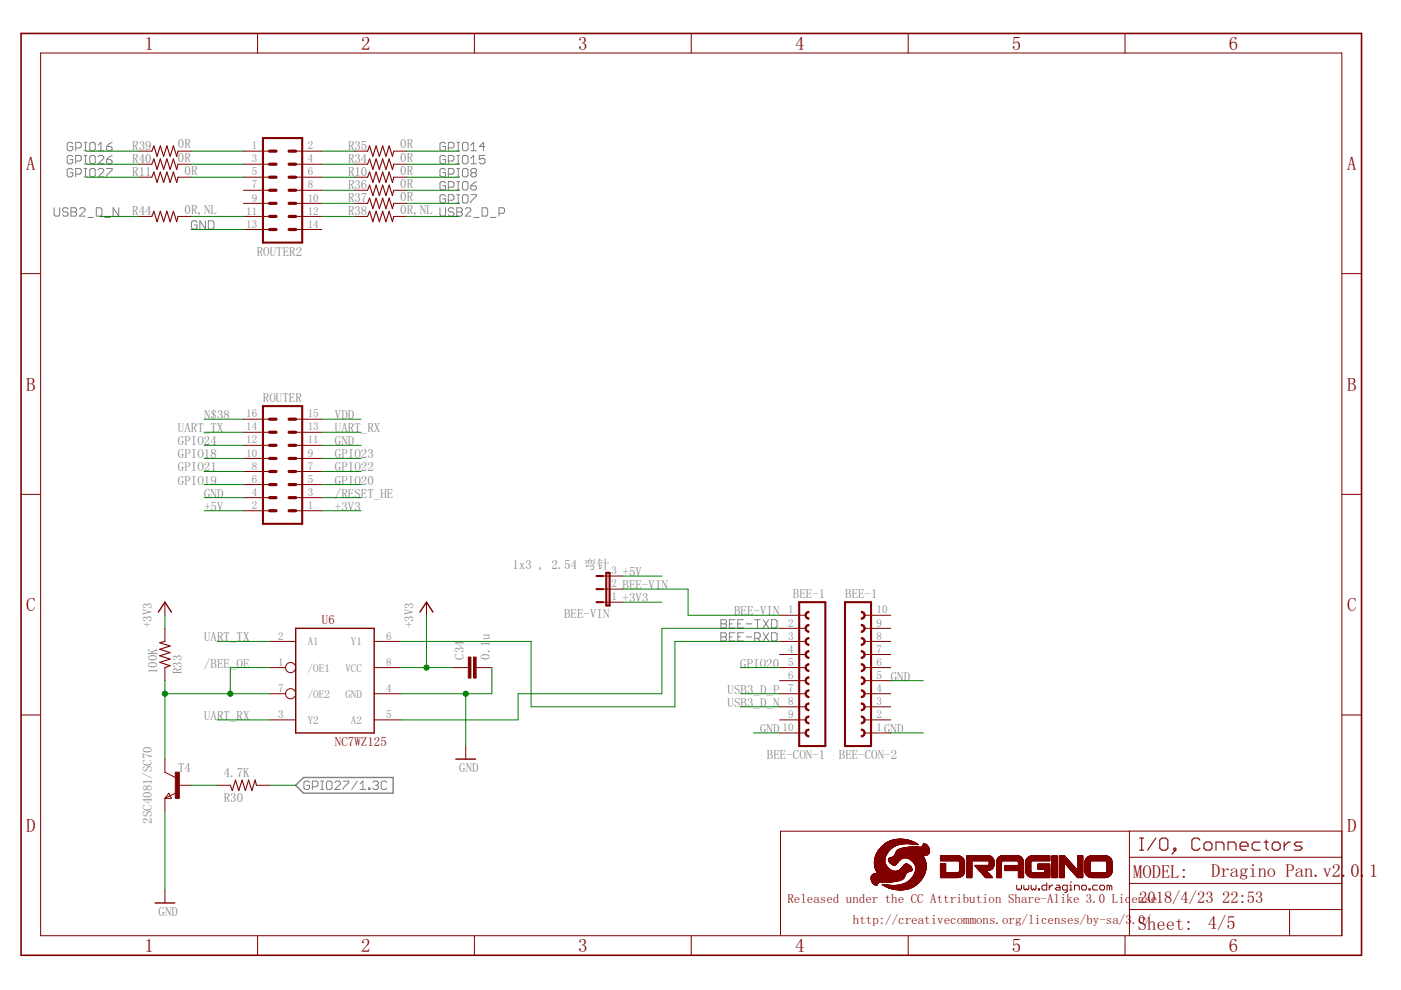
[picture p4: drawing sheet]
<svg xmlns="http://www.w3.org/2000/svg" width="297mm" height="210mm" viewBox="0 0 297 210" stroke-linecap="round" stroke-linejoin="round" font-family="sans-serif">
<defs><g id="words">
<g font-size="4" fill="#800000">
<text x="30.6" y="10.6">1</text>
<text x="76.6" y="10.6">2</text>
<text x="122.6" y="10.6">3</text>
<text x="168.6" y="10.6">4</text>
<text x="214.5" y="10.6">5</text>
<text x="260.5" y="10.6">6</text>
<text x="5.6" y="36.1">A</text>
<text x="285.6" y="36.1">A</text>
<text x="5.6" y="82.8">B</text>
<text x="285.6" y="82.8">B</text>
<text x="5.6" y="129.6">C</text>
<text x="285.6" y="129.6">C</text>
<text x="5.6" y="176.4">D</text>
<text x="285.6" y="176.4">D</text>
<text x="30.6" y="201.9">1</text>
<text x="76.6" y="201.9">2</text>
<text x="122.6" y="201.9">3</text>
<text x="168.6" y="201.9">4</text>
<text x="214.5" y="201.9">5</text>
<text x="260.5" y="201.9">6</text>
</g>
<g font-size="3.9" fill="#800000">
<text x="256.8" y="185.9">Dragino Pan.v2.0.1</text>
<text x="240.3" y="186.2">MODEL:</text>
<text x="241.3" y="197.1">Sheet:</text>
<text x="256.1" y="197">4/5</text>
</g>
<g font-size="3.5" fill="#800000">
<text x="241.5" y="191.5">2018/4/23</text>
<text x="259.1" y="191.5">22:53</text>
</g>
<g font-size="2.7" fill="#808080">
<text x="28" y="31.8">R39</text>
<text x="28" y="34.6">R40</text>
<text x="37.7" y="31.5">0R</text>
<text x="37.7" y="34.3">0R</text>
<text x="73.8" y="34.6">R34</text>
<text x="73.8" y="31.8">R35</text>
<text x="84.9" y="34.3">0R</text>
<text x="84.9" y="31.5">0R</text>
<text x="28" y="37.3">R11</text>
<text x="39.1" y="37">0R</text>
<text x="73.8" y="37.3">R10</text>
<text x="73.8" y="40.1">R36</text>
<text x="84.9" y="37">0R</text>
<text x="84.9" y="39.8">0R</text>
<text x="28" y="45.6">R44</text>
<text x="39.1" y="45.3">0R,NL</text>
<text x="73.8" y="42.9">R37</text>
<text x="73.8" y="45.6">R38</text>
<text x="84.9" y="42.6">0R</text>
<text x="84.9" y="45.3">0R,NL</text>
<text x="54.4" y="54.2">ROUTER2</text>
<text x="43.3" y="88.9">N$38</text>
<text x="55.8" y="85.3">ROUTER</text>
<text x="71" y="88.9">VDD</text>
<text x="37.7" y="94.4">GPIO24</text>
<text x="37.7" y="91.6">UART_TX</text>
<text x="71" y="94.4">GND</text>
<text x="71" y="91.6">UART_RX</text>
<text x="37.7" y="100">GPIO21</text>
<text x="37.7" y="97.2">GPIO18</text>
<text x="71" y="97.2">GPIO23</text>
<text x="71" y="100">GPIO22</text>
<text x="37.7" y="102.7">GPIO19</text>
<text x="43.3" y="105.5">GND</text>
<text x="71" y="102.7">GPIO20</text>
<text x="71" y="105.5">/RESET_HE</text>
<text x="43.3" y="108.3">+5V</text>
<text x="71" y="108.3">+3V3</text>
<text x="108.6" y="120.6">1x3 , 2.54 弯针</text>
<text x="132" y="122.1">+5V</text>
<text x="132" y="124.9">BEE-VIN</text>
<text x="119.6" y="131">BEE-VIN</text>
<text x="132" y="127.7">+3V3</text>
<text x="155.7" y="130.5">BEE-VIN</text>
<text x="168.1" y="126.9">BEE-1</text>
<text x="179.2" y="126.9">BEE-1</text>
<text x="32.2" y="133.2" transform="rotate(-90 32.2 133.2)">+3V3</text>
<text x="43.3" y="136">UART_TX</text>
<text x="87.6" y="133.2" transform="rotate(-90 87.6 133.2)">+3V3</text>
<text x="103.9" y="135.8" transform="rotate(-90 103.9 135.8)">u</text>
<text x="33.3" y="142.9" transform="rotate(-90 33.3 142.9)">100K</text>
<text x="38.5" y="142.9" transform="rotate(-90 38.5 142.9)">R33</text>
<text x="43.3" y="141.5">/BEE_OE</text>
<text x="98.3" y="139.9" transform="rotate(-90 98.3 139.9)">C34</text>
<text x="103.9" y="139.9" transform="rotate(-90 103.9 139.9)">0.1</text>
<text x="157" y="141.5">GPIO20</text>
<text x="154.3" y="147.1">USB3_D_P</text>
<text x="154.3" y="149.9">USB3_D_N</text>
<text x="188.8" y="144.3">GND</text>
<text x="43.3" y="152.6">UART_RX</text>
<text x="161.2" y="155.4">GND</text>
<text x="187.5" y="155.4">GND</text>
<text x="162.6" y="161">BEE-CON-1</text>
<text x="177.9" y="161">BEE-CON-2</text>
<text x="37.8" y="163.7">T4</text>
<text x="47.4" y="164.8">4.7K</text>
<text x="97.4" y="163.7">GND</text>
<text x="47.4" y="170.1">R30</text>
<text x="32.2" y="174.7" transform="rotate(-90 32.2 174.7)">2SC4081/SC70</text>
<text x="33.6" y="194.2">GND</text>
</g>
<g font-size="2.7" fill="#800000">
<text x="68.3" y="132.4">U6</text>
<text x="71" y="158.2">NC7WZ125</text>
<text x="167" y="191.5">Released under the CC Attribution Share-Alike 3.0 Lic</text>
<text x="239.9" y="191.5">ense</text>
<text x="180.8" y="195.9">http://creativecommons.org/licenses/by-sa/3</text>
<text x="240" y="195.9">.0/</text>
</g>
<g font-size="2.3" fill="#808080">
<text x="53.4" y="31.6">1</text>
<text x="53.4" y="34.4">3</text>
<text x="65.2" y="31.6">2</text>
<text x="65.2" y="34.4">4</text>
<text x="53.4" y="37.2">5</text>
<text x="53.4" y="40">7</text>
<text x="65.2" y="37.2">6</text>
<text x="65.2" y="40">8</text>
<text x="52.2" y="45.5">11</text>
<text x="53.4" y="42.7">9</text>
<text x="65.2" y="42.7">10</text>
<text x="65.2" y="45.5">12</text>
<text x="52.2" y="48.3">13</text>
<text x="65.2" y="48.3">14</text>
<text x="52.2" y="88.5">16</text>
<text x="65.2" y="88.5">15</text>
<text x="52.2" y="94">12</text>
<text x="52.2" y="91.3">14</text>
<text x="65.2" y="94">11</text>
<text x="65.2" y="91.3">13</text>
<text x="52.2" y="96.8">10</text>
<text x="53.4" y="99.6">8</text>
<text x="65.2" y="99.6">7</text>
<text x="65.2" y="96.8">9</text>
<text x="53.4" y="107.9">2</text>
<text x="53.4" y="105.1">4</text>
<text x="53.4" y="102.3">6</text>
<text x="65.2" y="107.9">1</text>
<text x="65.2" y="105.1">3</text>
<text x="65.2" y="102.3">5</text>
<text x="129.6" y="124.5">2</text>
<text x="129.6" y="121.8">3</text>
<text x="129.6" y="127.3">1</text>
<text x="167.1" y="130.1">1</text>
<text x="185.9" y="130.1">10</text>
<text x="59" y="135.6">2</text>
<text x="65.2" y="136.8">A1</text>
<text x="74.4" y="136.8">Y1</text>
<text x="81.9" y="135.6">6</text>
<text x="167.1" y="132.8">2</text>
<text x="167.1" y="135.6">3</text>
<text x="185.9" y="135.6">8</text>
<text x="185.9" y="132.8">9</text>
<text x="59" y="141.2">1</text>
<text x="65.2" y="142.4">/OE1</text>
<text x="73.2" y="142.4">VCC</text>
<text x="81.9" y="141.2">8</text>
<text x="167.1" y="138.4">4</text>
<text x="167.1" y="141.2">5</text>
<text x="167.1" y="143.9">6</text>
<text x="185.9" y="143.9">5</text>
<text x="185.9" y="141.2">6</text>
<text x="185.9" y="138.4">7</text>
<text x="59" y="146.7">7</text>
<text x="65.2" y="147.9">/OE2</text>
<text x="73.2" y="147.9">GND</text>
<text x="81.9" y="146.7">4</text>
<text x="167.1" y="146.7">7</text>
<text x="167.1" y="149.5">8</text>
<text x="185.9" y="149.5">3</text>
<text x="185.9" y="146.7">4</text>
<text x="59" y="152.3">3</text>
<text x="65.2" y="153.5">Y2</text>
<text x="74.4" y="153.5">A2</text>
<text x="81.9" y="152.3">5</text>
<text x="165.9" y="155">10</text>
<text x="167.1" y="152.3">9</text>
<text x="185.9" y="155">1</text>
<text x="185.9" y="152.3">2</text>
</g>
</g></defs>
<g fill="none" stroke="#808080" stroke-width=".21">
<path d="M15.4 36l-.3-.3h-.6l-.3 .3v1.2l.3 .3h.6l.3-.3v-.6h-.6M15.4 30.5l-.3-.3h-.6l-.3 .3v1.2l.3 .3h.6l.3-.3v-.6h-.6M15.4 33.3l-.3-.3h-.6l-.3 .3v1.1l.3 .3h.6l.3-.3v-.6h-.6M16 36.9h.9l.3-.3v-.6l-.3-.3h-.9v1.8M16 31.4h.9l.3-.3v-.6l-.3-.3h-.9v1.8M16 34.1h.9l.3-.3v-.5l-.3-.3h-.9v1.7M17.8 35.7h.6M17.8 37.5h.6M17.8 33h.6M17.8 34.7h.6M17.8 30.2h.6M17.8 32h.6"/>
<path d="M18.1 30.2v1.8M18.1 33v1.7M18.1 35.7v1.8M19.3 35.7h.6l.3 .3v1.2l-.3 .3h-.6l-.3-.3v-1.2zM19.3 30.2h.6l.3 .3v1.2l-.3 .3h-.6l-.3-.3v-1.2zM19.3 33h.6l.3 .3v1.1l-.3 .3h-.6l-.3-.3v-1.1zM20.8 36l.3-.3h.6l.3 .3v.3l-1.2 1.2h1.2M20.8 33.3l.3-.3h.6l.3 .3v.2l-1.2 1.2h1.2M20.8 32h1.2M20.8 30.8l.6-.6v1.8M22.6 35.7h1.2v.3l-1.2 1.2v.3M22.6 31.1h.9l.3 .3v.3l-.3 .3h-.6l-.3-.3z"/>
<path d="M22.6 33.8h.9l.3 .3v.3l-.3 .3h-.6l-.3-.3zM23.8 30.2l-.6 .3-.6 .6M23.8 33l-.6 .3-.6 .5M94.5 36l-.3-.3h-.6l-.3 .3v1.2l.3 .3h.6l.3-.3v-.6h-.6M94.5 38.8l-.3-.3h-.6l-.3 .3v1.2l.3 .3h.6l.3-.3v-.6h-.6M94.5 30.5l-.3-.3h-.6l-.3 .3v1.2l.3 .3h.6l.3-.3v-.6h-.6M94.5 33.3l-.3-.3h-.6l-.3 .3v1.1l.3 .3h.6l.3-.3v-.6h-.6M95.1 36.9h.8l.3-.3v-.6l-.3-.3h-.8v1.8M95.1 39.7h.8l.3-.3v-.6l-.3-.3h-.8v1.8M95.1 31.4h.8l.3-.3v-.6l-.3-.3h-.8v1.8M95.1 34.1h.8l.3-.3v-.5l-.3-.3h-.8v1.7M96.9 35.7h.6"/>
<path d="M96.9 37.5h.6M96.9 38.5h.6M96.9 33h.6M96.9 34.7h.6M96.9 30.2h.6M96.9 32h.6M97.2 30.2v1.8M97.2 33v1.7M97.2 35.7v1.8M97.2 38.5v1.8M98.3 35.7h.6l.3 .3v1.2l-.3 .3h-.6l-.3-.3v-1.2zM98.3 38.5h.6l.3 .3v1.2l-.3 .3h-.6l-.3-.3v-1.2z"/>
<path d="M98.3 30.2h.6l.3 .3v1.2l-.3 .3h-.6l-.3-.3v-1.2zM98.3 33h.6l.3 .3v1.1l-.3 .3h-.6l-.3-.3v-1.1zM99.8 39.4h.9l.3 .3v.3l-.3 .3h-.6l-.3-.3zM99.8 34.7h1.2M99.8 33.5l.6-.5v1.7M99.8 30.8l.6-.6v1.8M99.8 32h1.2M100.1 36.6l-.3-.3v-.3l.3-.3h.6l.3 .3v.3l-.3 .3M100.1 36.6l-.3 .3v.3l.3 .3h.6l.3-.3v-.3l-.3-.3M100.1 36.6h.6M101 38.5l-.6 .3-.6 .6M102.8 33h-1.2v.8l.9-.3 .3 .3v.6l-.3 .3h-.6l-.3-.3"/>
<path d="M102.8 31.1h-1.2l.9-.9v1.8M11.5 44v1.5l.3 .3h.6l.3-.3v-1.5M14.5 44.3l-.3-.3h-.6l-.3 .3v.3l.3 .3h.6l.3 .3v.3l-.3 .3h-.6l-.3-.3M15 44h.9l.3 .3v.3l-.3 .3 .3 .3v.3l-.3 .3h-.9zM15 44.9h.9M16.8 44.3l.3-.3h.6l.3 .3v.3l-1.2 1.2h1.2M18.6 46.1h1.2M20.4 44h.9l.3 .3v1.2l-.3 .3h-.9zM22.2 46.1h1.2M25.2 44v1.8l-1.2-1.8v1.8M41.8 47.1l-.3-.3h-.6l-.3 .3v1.2l.3 .3h.6l.3-.3v-.6h-.6M43.6 46.8v1.8l-1.2-1.8v1.8"/>
<path d="M44.2 46.8h.9l.3 .3v1.2l-.3 .3h-.9zM93.3 44v1.5l.3 .3h.6l.3-.3v-1.5M94.5 41.6l-.3-.3h-.6l-.3 .3v1.2l.3 .3h.6l.3-.3v-.6h-.6M95.1 42.5h.8l.3-.3v-.6l-.3-.3h-.8v1.8M96.2 44.3l-.3-.3h-.5l-.3 .3v.3l.3 .3h.5l.3 .3v.3l-.3 .3h-.5l-.3-.3M96.9 44h.8l.3 .3v.3l-.3 .3 .3 .3v.3l-.3 .3h-.8zM96.9 44.9h.8M96.9 40.3h.6M96.9 41.3h.6M96.9 43.1h.6M97.2 41.3v1.8M98 41.6l.3-.3h.6l.3 .3v1.2l-.3 .3h-.6l-.3-.3z"/>
<path d="M98.6 44.3l.3-.3h.6l.3 .3v.3l-1.2 1.2h1.2M99.8 41.3h1.2v.3l-1.2 1.2v.3M100.4 46.1h1.2M102.2 44h.9l.3 .3v1.2l-.3 .3h-.9zM104 46.1h1.2M105.8 45.2h.9l.3-.3v-.6l-.3-.3h-.9v1.8M152.8 131.4h.9l.3 .3v.3l-.3 .3 .3 .3v.3l-.3 .2h-.9zM152.8 134.2h.9l.3 .3v.2l-.3 .3 .3 .3v.3l-.3 .3h-.9zM152.8 132.3h.9M152.8 135h.9M154.6 132.3h.6M154.6 135h.6"/>
<path d="M155.8 131.4h-1.2v1.7h1.2M155.8 134.2h-1.2v1.7h1.2M156.4 132.3h.6M156.4 135h.6M157.6 131.4h-1.2v1.7h1.2M157.6 134.2h-1.2v1.7h1.2M158.2 132.3h1.2M158.2 135h1.2M160 131.4h1.2M160 135.3h.9l.3-.3v-.5l-.3-.3h-.9v1.7M160.6 131.4v1.7M160.6 135.3l.6 .6"/>
<path d="M161.8 131.4l1.2 1.7M161.8 134.2l1.2 1.7M163 131.4l-1.2 1.7M163 134.2l-1.2 1.7M163.6 131.4h.9l.3 .3v1.2l-.3 .2h-.9zM163.6 134.2h.9l.3 .3v1.1l-.3 .3h-.9zM65.6 165.9l-.3-.3h-.6l-.3 .3v1.2l.3 .3h.6l.3-.3v-.6h-.6M66.2 166.8h.9l.3-.3v-.6l-.3-.3h-.9v1.8M68 165.6h.6M68 167.4h.6M68.3 165.6v1.8M69.5 165.6h.6l.3 .3v1.2l-.3 .3h-.6l-.3-.3v-1.2z"/>
<path d="M71 165.9l.3-.3h.6l.3 .3v.3l-1.2 1.2h1.2M72.8 165.6h1.2v.3l-1.2 1.2v.3M75.8 165.6l-1.2 1.8M76.3 167.4h1.2M76.3 166.2l.6-.6v1.8M78.1 167.1h.3v.3h-.3zM79 165.9l.3-.3h.6l.3 .3v.3l-.3 .3M79.6 166.5h.3M79.9 166.5l.3 .3v.3l-.3 .3h-.6l-.3-.3M82 165.9l-.3-.3h-.6l-.3 .3v1.2l.3 .3h.6l.3-.3"/>
</g>
<path d="M64.3 164.8h19.1v3.4h-19.1l-1.6-1.7z" fill="none" stroke="#808080" stroke-width=".3"/>
<g fill="none" stroke="#800000" stroke-width=".23">
<path d="M32.2 37.6l.4-1.1 .7 2.2 .7-2.2 .7 2.2 .7-2.2 .7 2.2 .7-2.2 .7 2.2 .2-1.1M32.2 32l.4-1.1 .7 2.2 .7-2.2 .7 2.2 .7-2.2 .7 2.2 .7-2.2 .7 2.2 .2-1.1M32.2 34.8l.4-1.1 .7 2.2 .7-2.2 .7 2.2 .7-2.2 .7 2.2 .7-2.2 .7 2.2 .2-1.1M77.9 37.6l.5-1.1 .7 2.2 .6-2.2 .7 2.2 .7-2.2 .7 2.2 .7-2.2 .7 2.2 .3-1.1M77.9 34.8l.5-1.1 .7 2.2 .6-2.2 .7 2.2 .7-2.2 .7 2.2 .7-2.2 .7 2.2 .3-1.1M77.9 32l.5-1.1 .7 2.2 .6-2.2 .7 2.2 .7-2.2 .7 2.2 .7-2.2 .7 2.2 .3-1.1M32.2 45.9l.4-1.1 .7 2.2 .7-2.2 .7 2.2 .7-2.2 .7 2.2 .7-2.2 .7 2.2 .2-1.1M77.9 40.3l.5-1.1 .7 2.3 .6-2.3 .7 2.3 .7-2.3 .7 2.3 .7-2.3 .7 2.3 .3-1.2M77.9 43.1l.5-1.1 .7 2.2 .6-2.2 .7 2.2 .7-2.2 .7 2.2 .7-2.2 .7 2.2 .3-1.1M77.9 45.9l.5-1.1 .7 2.2 .6-2.2 .7 2.2 .7-2.2 .7 2.2 .7-2.2 .7 2.2 .3-1.1M35 136l-1.1 .3 2.2 .7-2.2 .7 2.2 .7-2.2 .6 2.2 .7-2.2 .7 2.2 .7-1.1 .4M48.8 166.5l.5 1.1 .6-2.2 .7 2.2 .7-2.2 .7 2.2 .7-2.2 .7 2.2 .7-2.2 .3 1.1"/>
<path d="M241.6 177.7h.9M242.1 177.7v2.6M245 177.7l-1.7 2.6M246.3 177.7h.9l.4 .4v1.7l-.4 .5h-.9l-.4-.5v-1.7zM248.9 179.8h.4v.5h-.4zM254.4 178.1l-.4-.4h-.9l-.4 .4v1.7l.4 .5h.9l.4-.5M255.7 178.5h.8l.5 .5v.8l-.5 .5h-.8l-.5-.5v-.8zM262.9 179.4h1.7v-.4l-.4-.5h-.9l-.4 .5v.8l.4 .5h.9M267.2 178.5h-1.3l-.4 .5v.8l.4 .5h1.3M268 178.5h.9M268.5 178.1v1.7l.4 .5M270.2 178.5h.8l.4 .5v.8l-.4 .5h-.8l-.5-.5v-.8z"/>
<path d="M272.3 178.5v1.8M273.6 178.5h-.5l-.8 .9M276.1 178.5h-1.3l-.4 .5 .4 .4h.9l.4 .4-.4 .5h-1.3M241.6 180.3h.9M249.3 180.3l-.8 .8M257.8 180.3v-1.8h1.3l.4 .5v1.3M260.4 180.3v-1.8h1.2l.5 .5v1.3"/>
</g>
<g fill="none" stroke="#800000" stroke-width=".21">
<path d="M8.6 11.2h275.9v187.2h-275.9zM54.6 7.1v4.1M100.6 7.1v4.1M146.6 7.1v4.1M192.6 7.1v4.1M238.5 7.1v4.1M29.4 32h2.8M29.4 34.8h2.8M29.4 37.6h2.8M37.7 32h2.8M37.7 34.8h2.8M37.7 37.6h2.8"/>
<path d="M51.6 32h5.5M51.6 34.8h5.5M51.6 37.6h5.5M62.7 32h5.5M62.7 34.8h5.5M62.7 37.6h5.5M75.2 32h2.7M75.2 34.8h2.7M75.2 37.6h2.7M83.5 32h2.8M83.5 34.8h2.8M83.5 37.6h2.8"/>
<path d="M4.5 58h4.1M29.4 45.9h2.8M37.7 45.9h2.8M51.6 40.3h5.5M51.6 43.1h5.5M51.6 45.9h5.5M51.6 48.7h5.5M62.7 40.3h5.5M62.7 43.1h5.5M62.7 45.9h5.5M62.7 48.7h5.5M75.2 40.3h2.7"/>
<path d="M75.2 43.1h2.7M75.2 45.9h2.7M83.5 40.3h2.8M83.5 43.1h2.8M83.5 45.9h2.8M284.5 58h4.2M51.6 100h5.5M51.6 97.2h5.5M51.6 94.4h5.5M51.6 91.7h5.5M51.6 88.9h5.5M62.7 100h5.5"/>
<path d="M62.7 97.2h5.5M62.7 94.4h5.5M62.7 91.7h5.5M62.7 88.9h5.5M4.5 104.8h4.1M51.6 108.3h5.5M51.6 105.5h5.5M51.6 102.7h5.5M62.7 108.3h5.5M62.7 105.5h5.5M62.7 102.7h5.5M284.5 104.8h4.2"/>
<path d="M35 127.7v2.8M35 133.2v2.8M57.1 136h5.6M79.3 136h5.6M90.4 127.7v2.8M127.8 122.1h4.2M127.8 124.9h4.2M127.8 127.7h4.2M165.3 130.5h5.5M165.3 133.2h5.5M165.3 136h5.5M165.3 138.8h5.5"/>
<path d="M183.3 130.5h5.5M183.3 133.2h5.5M183.3 136h5.5M183.3 138.8h5.5M4.5 151.6h4.1M35 141.5v2.8M57.1 141.5h3.4M57.1 147.1h3.4M57.1 152.6h5.6M79.3 141.5h5.6M79.3 147.1h5.6M79.3 152.6h5.6"/>
<path d="M96 141.5h3.3M98.7 158.2v2.8M101 141.5h3.3M165.3 141.5h5.5M165.3 144.3h5.5M165.3 147.1h5.5M165.3 149.9h5.5M165.3 152.6h5.5M165.3 155.4h5.5M183.3 141.5h5.5M183.3 144.3h5.5M183.3 147.1h5.5"/>
<path d="M183.3 149.9h5.5M183.3 152.6h5.5M183.3 155.4h5.5M284.5 151.6h4.2M35 161v2.7l2.2 1.1M35 169.3v2.7M35.8 168.2l.5 1.1h-1.3zM37.2 168.2l-2.2 1.1M37.7 166.5h2.8M46.1 166.5h2.7M54.4 166.5h2.7M239.5 176.2h-74v22.1"/>
<path d="M284.5 176.2h-45v22.2M35 188.7v2.8M54.6 198.4v4.1M100.6 198.4v4.1M146.6 198.4v4.1M192.6 198.4v4.1M215.6 187.7v.7l.2 .3 .3-.3 .2 .3 .3-.3v-.7M217.1 187.7v.7l.2 .3 .3-.3 .3 .3 .2-.3v-.7M218.6 187.7v.7l.3 .3 .2-.3 .3 .3 .2-.3v-.7M220.2 188.4h.2v.3h-.2zM221.9 187.2v1.5h-.7l-.3-.3v-.5l.3-.2h.7M222.5 187.7v1"/>
<path d="M223.2 187.7h-.2l-.5 .5M224 187.7h.5l.2 .2v.8h-.7l-.3-.3 .3-.2h.7M226.3 188.7h-.8l-.2-.3v-.5l.2-.2h.8v1.3l-.3 .2h-.2M226.8 188.7h.5M226.8 187.7h.3v1M227.1 186.9v.3M227.8 188.7v-1h.8l.2 .2v.8M229.3 187.9l.3-.2h.5l.3 .2v.5l-.3 .3h-.5l-.3-.3zM230.9 188.4h.2v.3h-.2zM232.7 187.7h-.8l-.3 .2v.5l.3 .3h.8M233.2 187.9l.2-.2h.5l.3 .2v.5l-.3 .3h-.5l-.2-.3zM235.2 187.9l-.2-.2h-.3v1"/>
<path d="M235.2 187.9v.8M235.2 187.9l.3-.2 .2 .2v.8M238.5 198.4v4.1M239.5 192.8h45M239.5 187.3h45M239.5 181.8h45M273.4 192.8v5.6"/>
<circle cx="61.6" cy="147.1" r="1.08"/>
<circle cx="61.6" cy="141.5" r="1.08"/>
</g>
<path d="M4.5 7.1h284.2v195.4h-284.2z" fill="none" stroke="#800000" stroke-width=".34"/>
<path d="M55.8 29.3h8.3v22.1h-8.3zM55.8 86.1h8.3v25h-8.3zM126.5 127.7h1.3M126.5 122.1h1.3M126.5 124.9h1.3M128.5 121.5h.7v6.9h-.7zM169.4 127.7h5.6v30.5h-5.6zM179.2 127.7h5.5v30.5h-5.5z" fill="none" stroke="#800000" stroke-width=".44"/>
<g fill="none" stroke="#800000" stroke-width=".68">
<path d="M57.1 37.6h1.4M57.1 34.8h1.4M57.1 32h1.4M61.3 37.6h1.4M61.3 34.8h1.4M61.3 32h1.4M57.1 45.9h1.4M57.1 43.1h1.4M57.1 40.3h1.4M57.1 48.7h1.4M61.3 45.9h1.4M61.3 43.1h1.4"/>
<path d="M61.3 40.3h1.4M61.3 48.7h1.4M57.1 97.2h1.4M57.1 100h1.4M57.1 88.9h1.4M57.1 91.7h1.4M57.1 94.4h1.4M61.3 97.2h1.4M61.3 100h1.4M61.3 88.9h1.4M61.3 91.7h1.4M61.3 94.4h1.4"/>
<path d="M57.1 102.7h1.4M57.1 105.5h1.4M57.1 108.3h1.4M61.3 102.7h1.4M61.3 105.5h1.4M61.3 108.3h1.4"/>
</g>
<g fill="#800000" stroke="#800000" stroke-width=".21">
<path d="M190.5 188.7h.8z"/>
<path d="M190.1 188.6l1.5 .1z"/>
<path d="M189.9 188.6h1.9z"/>
<path d="M189.7 188.6h2.3z"/>
<path d="M189.5 188.6h2.7z"/>
<path d="M189.4 188.5l2.9 .1z"/>
<path d="M189.3 188.5h3.1z"/>
<path d="M189.2 188.5h3.3z"/>
<path d="M189.1 188.4l3.5 .1z"/>
<path d="M189 188.4h3.7z"/>
<path d="M188.9 188.4h3.9z"/>
<path d="M188.8 188.4h4.1z"/>
<path d="M188.7 188.3l4.2 .1z"/>
<path d="M188.6 188.3h4.4z"/>
<path d="M188.5 188.3h4.6z"/>
<path d="M188.4 188.2l4.7 .1z"/>
<path d="M188.4 188.2l4.8 .1z"/>
<path d="M188.3 188.2h5z"/>
<path d="M188.2 188.2h5.2z"/>
<path d="M188.2 188.1l5.2 .1z"/>
<path d="M188.1 188.1l5.4 .1z"/>
<path d="M188 188.1h5.5z"/>
<path d="M188 188l5.6 .1z"/>
<path d="M187.9 188l5.7 .1z"/>
<path d="M187.9 188h5.8z"/>
<path d="M187.8 188h5.9z"/>
<path d="M187.7 187.9l6.1 .1z"/>
<path d="M187.6 187.9h6.3z"/>
<path d="M187.5 187.8l6.4 .1z"/>
<path d="M187.5 187.8h6.5z"/>
<path d="M187.4 187.7l6.6 .1z"/>
<path d="M187.3 187.7l6.8 .1z"/>
<path d="M185.7 187.7h.2z"/>
<path d="M187.3 187.7h1.7z"/>
<path d="M189.9 187.7h4.2z"/>
<path d="M187.2 187.7h1.4z"/>
<path d="M190.3 187.7h3.9z"/>
<path d="M185.6 187.6l.3 .1z"/>
<path d="M187.2 187.6l1 .1z"/>
<path d="M190.5 187.6l3.7 .1z"/>
<path d="M185.5 187.6h.4z"/>
<path d="M187.2 187.6h.8z"/>
<path d="M190.7 187.6h3.5z"/>
<path d="M185.5 187.6h.5z"/>
<path d="M187.1 187.6h.6z"/>
<path d="M190.8 187.6h3.5z"/>
<path d="M185.4 187.6h.6z"/>
<path d="M187.1 187.6h.4z"/>
<path d="M191 187.6h3.3z"/>
<path d="M185.3 187.5l.7 .1z"/>
<path d="M187 187.5l.3 .1z"/>
<path d="M191.1 187.5l3.3 .1z"/>
<path d="M185.3 187.5h.7z"/>
<path d="M187 187.5h.1z"/>
<path d="M191.2 187.5h3.2z"/>
<path d="M191.3 187.5h3.1z"/>
<path d="M185.2 187.4l.8 .1z"/>
<path d="M191.4 187.4l3 .1z"/>
<path d="M185.2 187.4l.9 .1z"/>
<path d="M191.5 187.4l3 .1z"/>
<path d="M185.2 187.4h.9z"/>
<path d="M191.6 187.4h2.9z"/>
<path d="M185.1 187.4h1z"/>
<path d="M185.1 187.3l1 .1z"/>
<path d="M191.7 187.3l2.9 .1z"/>
<path d="M185.1 187.3h1z"/>
<path d="M191.8 187.3h2.8z"/>
<path d="M185.1 187.2l1.1 .1z"/>
<path d="M191.9 187.2l2.7 .1z"/>
<path d="M185 187.2l1.2 .1z"/>
<path d="M191.9 187.2l2.8 .1z"/>
<path d="M185 187.2h1.2z"/>
<path d="M192 187.2h2.7z"/>
<path d="M192 187.2h2.8z"/>
<path d="M185 187.1l1.2 .1z"/>
<path d="M192.1 187.1l2.7 .1z"/>
<path d="M185 187.1l1.3 .1z"/>
<path d="M192.2 187.1l2.6 .1z"/>
<path d="M185 187.1h1.3z"/>
<path d="M192.2 187.1h2.6z"/>
<path d="M184.9 187l1.5 .1z"/>
<path d="M192.3 187l2.6 .1z"/>
<path d="M187.5 187l.9 .1z"/>
<path d="M184.9 187h1.6z"/>
<path d="M187 187h1.8z"/>
<path d="M192.4 187h2.5z"/>
<path d="M184.9 187h1.7z"/>
<path d="M186.7 187h2.4z"/>
<path d="M184.9 186.9l4.4 .1z"/>
<path d="M192.4 186.9l2.6 .1z"/>
<path d="M184.8 186.9l4.7 .1z"/>
<path d="M192.5 186.9l2.5 .1z"/>
<path d="M184.8 186.9h4.8z"/>
<path d="M192.5 186.9h2.5z"/>
<path d="M184.8 186.9h5z"/>
<path d="M192.6 186.9h2.5z"/>
<path d="M184.8 186.8l5.2 .1z"/>
<path d="M192.6 186.8l2.5 .1z"/>
<path d="M184.8 186.8h5.4z"/>
<path d="M192.6 186.8h2.5z"/>
<path d="M184.8 186.8h5.5z"/>
<path d="M192.7 186.8h2.4z"/>
<path d="M184.8 186.8h5.7z"/>
<path d="M184.8 186.7l5.7 .1z"/>
<path d="M192.7 186.7l2.5 .1z"/>
<path d="M184.7 186.7h6z"/>
<path d="M192.8 186.7h2.4z"/>
<path d="M184.8 186.7h5.9z"/>
<path d="M184.8 186.6l6 .1z"/>
<path d="M192.8 186.6l2.4 .1z"/>
<path d="M184.7 186.6h6.2z"/>
<path d="M192.9 186.6h2.3z"/>
<path d="M184.7 186.6h6.3z"/>
<path d="M192.9 186.6h2.4z"/>
<path d="M184.7 186.6h6.4z"/>
<path d="M184.7 186.5l6.4 .1z"/>
<path d="M193 186.5l2.3 .1z"/>
<path d="M184.7 186.5h6.5z"/>
<path d="M193 186.5h2.3z"/>
<path d="M184.7 186.4l6.6 .1z"/>
<path d="M193 186.4l2.4 .1z"/>
<path d="M193.1 186.4l2.3 .1z"/>
<path d="M184.7 186.4h6.7z"/>
<path d="M193.1 186.4h2.3z"/>
<path d="M184.7 186.3l6.8 .1z"/>
<path d="M193.2 186.3l2.3 .1z"/>
<path d="M184.7 186.3h6.8z"/>
<path d="M193.2 186.3h2.3z"/>
<path d="M184.7 186.2l6.8 .1z"/>
<path d="M193.2 186.2l2.3 .1z"/>
<path d="M184.7 186.2l6.9 .1z"/>
<path d="M193.3 186.2l2.2 .1z"/>
<path d="M184.7 186.2h6.9z"/>
<path d="M193.3 186.2h2.3z"/>
<path d="M184.7 186.1l7 .1z"/>
<path d="M193.3 186.1l2.3 .1z"/>
<path d="M193.4 186.1l2.2 .1z"/>
<path d="M184.7 186.1h7z"/>
<path d="M193.4 186.1h2.2z"/>
<path d="M193.4 186.1h2.3z"/>
<path d="M199.4 186.1h3.7z"/>
<path d="M205 186.1h1.1z"/>
<path d="M209 186.1h1.4z"/>
<path d="M211.3 186.1h1z"/>
<path d="M215.9 186.1h1.1z"/>
<path d="M218.9 186.1h3.7z"/>
<path d="M223 186.1h1.1z"/>
<path d="M224.6 186.1h1.1z"/>
<path d="M228.5 186.1h1.1z"/>
<path d="M231.4 186.1h3z"/>
<path d="M184.7 186l7 .1z"/>
<path d="M193.4 186l2.3 .1z"/>
<path d="M199.4 186l3.9 .1z"/>
<path d="M205 186l1.1 .1z"/>
<path d="M208.9 186l1.5 .1z"/>
<path d="M211.3 186l1 .1z"/>
<path d="M215.9 186l1.1 .1z"/>
<path d="M218.6 186l4 .1z"/>
<path d="M223 186l1.1 .1z"/>
<path d="M224.6 186l1.1 .1z"/>
<path d="M228.4 186l1.2 .1z"/>
<path d="M231.2 186l3.4 .1z"/>
<path d="M184.7 186h7z"/>
<path d="M193.4 186h2.3z"/>
<path d="M199.4 186h4.1z"/>
<path d="M205 186h1.1z"/>
<path d="M208.9 186h1.5z"/>
<path d="M211.3 186h1z"/>
<path d="M215.9 186h1.1z"/>
<path d="M218.5 186h4.1z"/>
<path d="M223 186h1.1z"/>
<path d="M224.6 186h1.1z"/>
<path d="M228.4 186h1.2z"/>
<path d="M231.1 186h3.6z"/>
<path d="M193.5 186h2.2z"/>
<path d="M199.4 186h4.2z"/>
<path d="M218.4 186h4.2z"/>
<path d="M231 186h3.8z"/>
<path d="M184.7 185.9l7 .1z"/>
<path d="M193.5 185.9l2.2 .1z"/>
<path d="M199.4 185.9l4.2 .1z"/>
<path d="M205 185.9l1.1 .1z"/>
<path d="M208.9 185.9l1.4 .1z"/>
<path d="M211.3 185.9l1 .1z"/>
<path d="M215.9 185.9l1.1 .1z"/>
<path d="M218.4 185.9l4.2 .1z"/>
<path d="M223 185.9l1.1 .1z"/>
<path d="M224.6 185.9l1.1 .1z"/>
<path d="M228.4 185.9l1.2 .1z"/>
<path d="M230.9 185.9l4 .1z"/>
<path d="M184.7 185.9h7.1z"/>
<path d="M193.5 185.9h2.2z"/>
<path d="M199.4 185.9h4.3z"/>
<path d="M205 185.9h1.1z"/>
<path d="M208.8 185.9h1.5z"/>
<path d="M211.3 185.9h1z"/>
<path d="M215.9 185.9h1.1z"/>
<path d="M218.3 185.9h4.3z"/>
<path d="M223 185.9h1.1z"/>
<path d="M224.6 185.9h1.1z"/>
<path d="M228.3 185.9h1.3z"/>
<path d="M230.9 185.9h4z"/>
<path d="M218.2 185.9h4.4z"/>
<path d="M230.8 185.9h4.2z"/>
<path d="M193.5 185.9h2.3z"/>
<path d="M199.4 185.9h4.4z"/>
<path d="M230.7 185.9h4.4z"/>
<path d="M184.7 185.8l7.1 .1z"/>
<path d="M193.5 185.8l2.2 .1z"/>
<path d="M199.4 185.8l4.4 .1z"/>
<path d="M205 185.8l1.1 .1z"/>
<path d="M208.8 185.8l1.4 .1z"/>
<path d="M211.3 185.8l1 .1z"/>
<path d="M215.9 185.8l1.1 .1z"/>
<path d="M218.1 185.8l4.5 .1z"/>
<path d="M223 185.8l1.1 .1z"/>
<path d="M224.6 185.8l1.1 .1z"/>
<path d="M228.3 185.8l1.3 .1z"/>
<path d="M230.7 185.8l4.4 .1z"/>
<path d="M184.7 185.8h7.1z"/>
<path d="M193.6 185.8h2.2z"/>
<path d="M199.4 185.8h4.5z"/>
<path d="M205 185.8h1.1z"/>
<path d="M208.7 185.8h1.5z"/>
<path d="M211.3 185.8h1z"/>
<path d="M215.9 185.8h1.1z"/>
<path d="M218.1 185.8h4.5z"/>
<path d="M223 185.8h1.1z"/>
<path d="M224.6 185.8h1.1z"/>
<path d="M228.2 185.8h1.4z"/>
<path d="M230.7 185.8h4.4z"/>
<path d="M184.8 185.8h7z"/>
<path d="M230.6 185.8h4.6z"/>
<path d="M218 185.8h4.6z"/>
<path d="M184.7 185.7l7.2 .1z"/>
<path d="M193.6 185.7l2.2 .1z"/>
<path d="M199.4 185.7l4.6 .1z"/>
<path d="M205 185.7l1.1 .1z"/>
<path d="M208.7 185.7l1.4 .1z"/>
<path d="M211.3 185.7l1 .1z"/>
<path d="M215.9 185.7l1.1 .1z"/>
<path d="M218 185.7l4.6 .1z"/>
<path d="M223 185.7l1.1 .1z"/>
<path d="M224.6 185.7l1.1 .1z"/>
<path d="M228.2 185.7l1.4 .1z"/>
<path d="M230.6 185.7l4.7 .1z"/>
<path d="M184.8 185.7h7.1z"/>
<path d="M193.6 185.7h2.2z"/>
<path d="M199.4 185.7h4.6z"/>
<path d="M205 185.7h1.1z"/>
<path d="M208.6 185.7h1.5z"/>
<path d="M211.3 185.7h1z"/>
<path d="M215.9 185.7h1.1z"/>
<path d="M218 185.7h4.6z"/>
<path d="M223 185.7h1.1z"/>
<path d="M224.6 185.7h1.1z"/>
<path d="M228.2 185.7h1.4z"/>
<path d="M230.5 185.7h4.8z"/>
<path d="M193.7 185.7h2.2z"/>
<path d="M217.9 185.7h4.7z"/>
<path d="M228.1 185.7h1.5z"/>
<path d="M184.8 185.6l7.1 .1z"/>
<path d="M193.7 185.6l2.2 .1z"/>
<path d="M199.4 185.6l4.7 .1z"/>
<path d="M205 185.6l1.1 .1z"/>
<path d="M208.6 185.6l1.5 .1z"/>
<path d="M211.3 185.6l1 .1z"/>
<path d="M215.9 185.6l1.1 .1z"/>
<path d="M217.9 185.6l4.7 .1z"/>
<path d="M223 185.6l1.1 .1z"/>
<path d="M224.6 185.6l1.1 .1z"/>
<path d="M228.1 185.6l1.5 .1z"/>
<path d="M230.4 185.6l5 .1z"/>
<path d="M208.6 185.6l1.4 .1z"/>
<path d="M184.8 185.6h7.1z"/>
<path d="M193.7 185.6h2.2z"/>
<path d="M199.4 185.6h4.7z"/>
<path d="M205 185.6h1.1z"/>
<path d="M208.5 185.6h1.5z"/>
<path d="M211.3 185.6h1z"/>
<path d="M215.9 185.6h1.1z"/>
<path d="M217.8 185.6h4.8z"/>
<path d="M223 185.6h1.1z"/>
<path d="M224.6 185.6h1.1z"/>
<path d="M228 185.6h1.6z"/>
<path d="M230.4 185.6h5z"/>
<path d="M184.9 185.5l7 .1z"/>
<path d="M193.7 185.5l2.2 .1z"/>
<path d="M199.4 185.5l4.8 .1z"/>
<path d="M205 185.5l1.1 .1z"/>
<path d="M208.5 185.5l1.5 .1z"/>
<path d="M211.3 185.5l1 .1z"/>
<path d="M215.9 185.5l1.1 .1z"/>
<path d="M217.8 185.5l4.8 .1z"/>
<path d="M223 185.5l1.1 .1z"/>
<path d="M224.6 185.5l1.1 .1z"/>
<path d="M228 185.5l1.6 .1z"/>
<path d="M230.4 185.5l5 .1z"/>
<path d="M230.3 185.5l5.2 .1z"/>
<path d="M184.9 185.5h7z"/>
<path d="M193.8 185.5h2.2z"/>
<path d="M199.4 185.5h4.8z"/>
<path d="M205 185.5h1.1z"/>
<path d="M208.4 185.5h1.5z"/>
<path d="M211.3 185.5h1z"/>
<path d="M215.9 185.5h1.1z"/>
<path d="M217.8 185.5h4.8z"/>
<path d="M223 185.5h1.1z"/>
<path d="M224.6 185.5h1.1z"/>
<path d="M228 185.5h1.6z"/>
<path d="M230.3 185.5h5.2z"/>
<path d="M185 185.5h7z"/>
<path d="M185 185.4l7 .1z"/>
<path d="M193.8 185.4l2.2 .1z"/>
<path d="M199.4 185.4l4.9 .1z"/>
<path d="M205 185.4l1.1 .1z"/>
<path d="M208.4 185.4l1.5 .1z"/>
<path d="M211.3 185.4l1 .1z"/>
<path d="M215.9 185.4l1.1 .1z"/>
<path d="M217.7 185.4l4.9 .1z"/>
<path d="M223 185.4l1.1 .1z"/>
<path d="M224.6 185.4l1.1 .1z"/>
<path d="M227.9 185.4l1.7 .1z"/>
<path d="M230.3 185.4l5.2 .1z"/>
<path d="M185 185.4h7z"/>
<path d="M193.8 185.4h2.2z"/>
<path d="M199.4 185.4h4.9z"/>
<path d="M205 185.4h1.1z"/>
<path d="M208.4 185.4h1.4z"/>
<path d="M211.3 185.4h1z"/>
<path d="M215.9 185.4h1.1z"/>
<path d="M217.7 185.4h4.9z"/>
<path d="M223 185.4h1.1z"/>
<path d="M224.6 185.4h1.1z"/>
<path d="M227.9 185.4h1.7z"/>
<path d="M230.3 185.4h5.3z"/>
<path d="M185.1 185.4h6.9z"/>
<path d="M208.3 185.4h1.5z"/>
<path d="M227.8 185.4h1.8z"/>
<path d="M230.2 185.4h5.4z"/>
<path d="M185.1 185.3l6.9 .1z"/>
<path d="M193.9 185.3l2.1 .1z"/>
<path d="M199.4 185.3l4.9 .1z"/>
<path d="M205 185.3l1.1 .1z"/>
<path d="M208.3 185.3l1.5 .1z"/>
<path d="M211.3 185.3l1 .1z"/>
<path d="M215.9 185.3l1.1 .1z"/>
<path d="M217.6 185.3l5 .1z"/>
<path d="M223 185.3l1.1 .1z"/>
<path d="M224.6 185.3l1.1 .1z"/>
<path d="M227.8 185.3l1.8 .1z"/>
<path d="M230.2 185.3l5.4 .1z"/>
<path d="M185.2 185.3l6.8 .1z"/>
<path d="M193.8 185.3l2.2 .1z"/>
<path d="M185.3 185.3h6.7z"/>
<path d="M193.9 185.3h2.1z"/>
<path d="M199.4 185.3h5z"/>
<path d="M205 185.3h1.1z"/>
<path d="M208.3 185.3h1.4z"/>
<path d="M211.3 185.3h1z"/>
<path d="M215.9 185.3h1.1z"/>
<path d="M217.6 185.3h5z"/>
<path d="M223 185.3h1.1z"/>
<path d="M224.6 185.3h1.1z"/>
<path d="M227.8 185.3h1.8z"/>
<path d="M230.2 185.3h5.4z"/>
<path d="M185.3 185.3h6.8z"/>
<path d="M208.2 185.3h1.5z"/>
<path d="M227.7 185.3h1.9z"/>
<path d="M185.5 185.2l6.6 .1z"/>
<path d="M193.9 185.2l2.2 .1z"/>
<path d="M199.4 185.2l5 .1z"/>
<path d="M205 185.2l1.1 .1z"/>
<path d="M208.2 185.2l1.5 .1z"/>
<path d="M211.3 185.2l1 .1z"/>
<path d="M215.9 185.2l1.1 .1z"/>
<path d="M217.6 185.2l5 .1z"/>
<path d="M223 185.2l1.1 .1z"/>
<path d="M224.6 185.2l1.1 .1z"/>
<path d="M227.7 185.2l1.9 .1z"/>
<path d="M230.1 185.2l5.5 .1z"/>
<path d="M186.1 185.2h6z"/>
<path d="M193.9 185.2h2.2z"/>
<path d="M199.4 185.2h5z"/>
<path d="M205 185.2h1.1z"/>
<path d="M208.2 185.2h1.5z"/>
<path d="M211.3 185.2h1z"/>
<path d="M215.9 185.2h1.1z"/>
<path d="M217.6 185.2h5z"/>
<path d="M223 185.2h1.1z"/>
<path d="M224.6 185.2h1.1z"/>
<path d="M227.7 185.2h1.9z"/>
<path d="M230.1 185.2h5.5z"/>
<path d="M230.1 185.2h5.6z"/>
<path d="M186.1 185.1l6.1 .1z"/>
<path d="M193.9 185.1l2.2 .1z"/>
<path d="M199.4 185.1l5 .1z"/>
<path d="M205 185.1l1.1 .1z"/>
<path d="M208.1 185.1l1.5 .1z"/>
<path d="M211.3 185.1l1 .1z"/>
<path d="M215.9 185.1l1.1 .1z"/>
<path d="M217.6 185.1l5 .1z"/>
<path d="M223 185.1l1.1 .1z"/>
<path d="M224.6 185.1l1.1 .1z"/>
<path d="M227.6 185.1l2 .1z"/>
<path d="M230.1 185.1l5.6 .1z"/>
<path d="M186.1 185.1h6.1z"/>
<path d="M193.9 185.1h2.2z"/>
<path d="M199.4 185.1h5z"/>
<path d="M205 185.1h1.1z"/>
<path d="M208.1 185.1h1.5z"/>
<path d="M211.3 185.1h1z"/>
<path d="M215.9 185.1h1.1z"/>
<path d="M217.5 185.1h5.1z"/>
<path d="M223 185.1h1.1z"/>
<path d="M224.6 185.1h1.1z"/>
<path d="M227.6 185.1h2z"/>
<path d="M230.1 185.1h5.6z"/>
<path d="M186 185.1h6.2z"/>
<path d="M194 185.1h2.1z"/>
<path d="M208.1 185.1h1.4z"/>
<path d="M186 185l6.2 .1z"/>
<path d="M194 185l2.1 .1z"/>
<path d="M199.4 185l5 .1z"/>
<path d="M205 185l1.1 .1z"/>
<path d="M208 185l1.5 .1z"/>
<path d="M211.3 185l1 .1z"/>
<path d="M215.9 185l1.1 .1z"/>
<path d="M217.5 185l5.1 .1z"/>
<path d="M223 185l1.1 .1z"/>
<path d="M224.6 185l1.1 .1z"/>
<path d="M227.5 185l2.1 .1z"/>
<path d="M230.1 185l5.7 .1z"/>
<path d="M186 185h6.3z"/>
<path d="M194 185h2.2z"/>
<path d="M199.4 185h5.1z"/>
<path d="M205 185h1.1z"/>
<path d="M208 185h1.5z"/>
<path d="M211.3 185h1z"/>
<path d="M215.9 185h1.1z"/>
<path d="M217.5 185h5.1z"/>
<path d="M223 185h1.1z"/>
<path d="M224.6 185h1.1z"/>
<path d="M227.5 185h2.1z"/>
<path d="M230.1 185h5.6z"/>
<path d="M185.9 185h6.4z"/>
<path d="M199.4 185h1.1z"/>
<path d="M203.1 185h1.4z"/>
<path d="M217.5 185h1.4z"/>
<path d="M221.5 185h1.1z"/>
<path d="M230.1 185h1.4z"/>
<path d="M234.4 185h1.4z"/>
<path d="M203.2 185h1.3z"/>
<path d="M208 185h1.4z"/>
<path d="M217.5 185h1.2z"/>
<path d="M230.1 185h1.2z"/>
<path d="M234.5 185h1.2z"/>
<path d="M185.9 184.9l6.5 .1z"/>
<path d="M194 184.9l2.2 .1z"/>
<path d="M199.4 184.9l1.1 .1z"/>
<path d="M203.3 184.9l1.2 .1z"/>
<path d="M205 184.9l1.1 .1z"/>
<path d="M207.9 184.9l1.5 .1z"/>
<path d="M211.3 184.9l1 .1z"/>
<path d="M215.9 184.9l1.1 .1z"/>
<path d="M217.5 184.9l1.2 .1z"/>
<path d="M221.5 184.9l1.1 .1z"/>
<path d="M223 184.9l1.1 .1z"/>
<path d="M224.6 184.9l1.1 .1z"/>
<path d="M227.5 184.9l2.1 .1z"/>
<path d="M230.1 184.9l1.1 .1z"/>
<path d="M234.5 184.9l1.3 .1z"/>
<path d="M185.9 184.9h6.6z"/>
<path d="M194 184.9h2.2z"/>
<path d="M199.4 184.9h1.1z"/>
<path d="M203.3 184.9h1.2z"/>
<path d="M205 184.9h1.1z"/>
<path d="M207.9 184.9h1.5z"/>
<path d="M211.3 184.9h1z"/>
<path d="M215.9 184.9h1.1z"/>
<path d="M217.5 184.9h1.2z"/>
<path d="M221.5 184.9h1.1z"/>
<path d="M223 184.9h1.1z"/>
<path d="M224.6 184.9h1.1z"/>
<path d="M227.4 184.9h2.2z"/>
<path d="M230 184.9h1.2z"/>
<path d="M234.6 184.9h1.2z"/>
<path d="M185.9 184.9h6.7z"/>
<path d="M185.9 184.8l6.7 .1z"/>
<path d="M194.1 184.8l2.1 .1z"/>
<path d="M199.4 184.8l1.1 .1z"/>
<path d="M203.4 184.8l1.1 .1z"/>
<path d="M205 184.8l1.1 .1z"/>
<path d="M207.9 184.8l1.4 .1z"/>
<path d="M211.3 184.8l1 .1z"/>
<path d="M215.9 184.8l1.1 .1z"/>
<path d="M217.5 184.8l1.1 .1z"/>
<path d="M221.5 184.8l1.1 .1z"/>
<path d="M223 184.8l1.1 .1z"/>
<path d="M224.6 184.8l1.1 .1z"/>
<path d="M227.4 184.8l2.2 .1z"/>
<path d="M230 184.8l1.2 .1z"/>
<path d="M234.6 184.8l1.2 .1z"/>
<path d="M185.9 184.8h6.8z"/>
<path d="M194.1 184.8h2.1z"/>
<path d="M199.4 184.8h1.1z"/>
<path d="M203.4 184.8h1.1z"/>
<path d="M205 184.8h1.1z"/>
<path d="M207.9 184.8h1.4z"/>
<path d="M211.3 184.8h1z"/>
<path d="M215.9 184.8h1.1z"/>
<path d="M217.5 184.8h1.1z"/>
<path d="M221.5 184.8h1.1z"/>
<path d="M223 184.8h1.1z"/>
<path d="M224.6 184.8h1.1z"/>
<path d="M227.4 184.8h2.2z"/>
<path d="M230 184.8h1.1z"/>
<path d="M234.7 184.8h1.1z"/>
<path d="M185.9 184.8h6.9z"/>
<path d="M207.8 184.8h1.5z"/>
<path d="M227.3 184.8h2.3z"/>
<path d="M185.8 184.7l7.1 .1z"/>
<path d="M194.1 184.7l2.1 .1z"/>
<path d="M199.4 184.7l1.1 .1z"/>
<path d="M203.4 184.7l1.1 .1z"/>
<path d="M205 184.7l1.1 .1z"/>
<path d="M207.8 184.7l1.5 .1z"/>
<path d="M211.3 184.7l1 .1z"/>
<path d="M215.9 184.7l1.1 .1z"/>
<path d="M217.5 184.7l1.1 .1z"/>
<path d="M221.5 184.7l1.1 .1z"/>
<path d="M223 184.7l1.1 .1z"/>
<path d="M224.6 184.7l1.1 .1z"/>
<path d="M227.3 184.7l2.3 .1z"/>
<path d="M230 184.7l1.1 .1z"/>
<path d="M234.7 184.7l1.1 .1z"/>
<path d="M185.8 184.7l7.2 .1z"/>
<path d="M185.8 184.7h3.9z"/>
<path d="M190 184.7h3z"/>
<path d="M194.1 184.7h2.1z"/>
<path d="M199.4 184.7h1.1z"/>
<path d="M203.4 184.7h1.1z"/>
<path d="M205 184.7h1.1z"/>
<path d="M207.7 184.7h1.5z"/>
<path d="M211.3 184.7h1z"/>
<path d="M215.9 184.7h1.1z"/>
<path d="M217.4 184.7h1.1z"/>
<path d="M221.5 184.7h1.1z"/>
<path d="M223 184.7h1.1z"/>
<path d="M224.6 184.7h1.1z"/>
<path d="M227.3 184.7h2.3z"/>
<path d="M230 184.7h1.1z"/>
<path d="M234.7 184.7h1.1z"/>
<path d="M185.8 184.7h3.7z"/>
<path d="M190.2 184.7h2.9z"/>
<path d="M227.2 184.7h2.4z"/>
<path d="M185.8 184.6l3.6 .1z"/>
<path d="M190.3 184.6l2.9 .1z"/>
<path d="M194.1 184.6l2.2 .1z"/>
<path d="M199.4 184.6l1.1 .1z"/>
<path d="M203.5 184.6l1 .1z"/>
<path d="M205 184.6l1.1 .1z"/>
<path d="M207.7 184.6l1.5 .1z"/>
<path d="M211.3 184.6l1 .1z"/>
<path d="M215.9 184.6l1.1 .1z"/>
<path d="M217.4 184.6l1.1 .1z"/>
<path d="M221.5 184.6l1.1 .1z"/>
<path d="M223 184.6l1.1 .1z"/>
<path d="M224.6 184.6l1.1 .1z"/>
<path d="M227.2 184.6l2.4 .1z"/>
<path d="M230 184.6l1.1 .1z"/>
<path d="M234.7 184.6l1.1 .1z"/>
<path d="M185.8 184.6l3.5 .1z"/>
<path d="M190.4 184.6l2.8 .1z"/>
<path d="M207.7 184.6l1.4 .1z"/>
<path d="M185.8 184.6h3.4z"/>
<path d="M190.4 184.6h2.9z"/>
<path d="M194.1 184.6h2.2z"/>
<path d="M199.4 184.6h1.1z"/>
<path d="M203.5 184.6h1z"/>
<path d="M205 184.6h1.1z"/>
<path d="M207.6 184.6h1.5z"/>
<path d="M211.3 184.6h1z"/>
<path d="M215.9 184.6h1.1z"/>
<path d="M217.4 184.6h1.1z"/>
<path d="M221.5 184.6h1.1z"/>
<path d="M223 184.6h1.1z"/>
<path d="M224.6 184.6h1.1z"/>
<path d="M227.2 184.6h2.4z"/>
<path d="M230 184.6h1.1z"/>
<path d="M234.7 184.6h1.1z"/>
<path d="M185.8 184.6h3.3z"/>
<path d="M190.5 184.6h2.8z"/>
<path d="M213 184.6h4z"/>
<path d="M227.1 184.6h2.5z"/>
<path d="M185.7 184.5l3.4 .1z"/>
<path d="M190.6 184.5l2.8 .1z"/>
<path d="M194.1 184.5l2.2 .1z"/>
<path d="M199.4 184.5l1.1 .1z"/>
<path d="M203.5 184.5l1 .1z"/>
<path d="M205 184.5l1.1 .1z"/>
<path d="M207.6 184.5l2 .1z"/>
<path d="M211.3 184.5l1 .1z"/>
<path d="M213 184.5l4 .1z"/>
<path d="M217.4 184.5l1.1 .1z"/>
<path d="M221.5 184.5l1.1 .1z"/>
<path d="M223 184.5l1.1 .1z"/>
<path d="M224.6 184.5l1.1 .1z"/>
<path d="M227.1 184.5l2.5 .1z"/>
<path d="M230 184.5l1.1 .1z"/>
<path d="M234.7 184.5l1.1 .1z"/>
<path d="M185.7 184.5l3.3 .1z"/>
<path d="M207.6 184.5l2.2 .1z"/>
<path d="M227.1 184.5l1.4 .1z"/>
<path d="M228.5 184.5l1.1 .1z"/>
<path d="M185.7 184.5h3.3z"/>
<path d="M190.6 184.5h2.8z"/>
<path d="M194.1 184.5h2.2z"/>
<path d="M199.4 184.5h1.1z"/>
<path d="M203.5 184.5h1z"/>
<path d="M205 184.5h1.1z"/>
<path d="M207.5 184.5h2.4z"/>
<path d="M211.3 184.5h1z"/>
<path d="M213 184.5h4z"/>
<path d="M217.4 184.5h1.1z"/>
<path d="M221.5 184.5h1.1z"/>
<path d="M223 184.5h1.1z"/>
<path d="M224.6 184.5h1.1z"/>
<path d="M227 184.5h1.4z"/>
<path d="M228.5 184.5h1.1z"/>
<path d="M230 184.5h1.1z"/>
<path d="M234.7 184.5h1.1z"/>
<path d="M185.7 184.4l3.2 .1z"/>
<path d="M190.7 184.4l2.7 .1z"/>
<path d="M194.1 184.4l2.2 .1z"/>
<path d="M199.4 184.4l1.1 .1z"/>
<path d="M203.5 184.4l1 .1z"/>
<path d="M205 184.4l1.1 .1z"/>
<path d="M207.5 184.4l2.5 .1z"/>
<path d="M211.3 184.4l1 .1z"/>
<path d="M213 184.4l4 .1z"/>
<path d="M217.4 184.4l1.1 .1z"/>
<path d="M221.5 184.4l1.1 .1z"/>
<path d="M223 184.4l1.1 .1z"/>
<path d="M224.6 184.4l1.1 .1z"/>
<path d="M227 184.4l1.4 .1z"/>
<path d="M228.5 184.4l1.1 .1z"/>
<path d="M230 184.4l1.1 .1z"/>
<path d="M234.7 184.4l1.1 .1z"/>
<path d="M185.7 184.4l3.1 .1z"/>
<path d="M190.8 184.4l2.6 .1z"/>
<path d="M185.7 184.4h3.1z"/>
<path d="M190.8 184.4h2.6z"/>
<path d="M194.1 184.4h2.2z"/>
<path d="M199.4 184.4h1.1z"/>
<path d="M203.5 184.4h1z"/>
<path d="M205 184.4h1.1z"/>
<path d="M207.5 184.4h2.6z"/>
<path d="M211.3 184.4h1z"/>
<path d="M213 184.4h4z"/>
<path d="M217.4 184.4h1.1z"/>
<path d="M221.5 184.4h1.1z"/>
<path d="M223 184.4h1.1z"/>
<path d="M224.6 184.4h1.1z"/>
<path d="M227 184.4h1.3z"/>
<path d="M228.5 184.4h1.1z"/>
<path d="M230 184.4h1.1z"/>
<path d="M234.7 184.4h1.1z"/>
<path d="M207.4 184.4h2.7z"/>
<path d="M185.6 184.3l3.1 .1z"/>
<path d="M190.9 184.3l2.5 .1z"/>
<path d="M194.1 184.3l2.2 .1z"/>
<path d="M199.4 184.3l1.1 .1z"/>
<path d="M203.5 184.3l1 .1z"/>
<path d="M205 184.3l1.1 .1z"/>
<path d="M207.4 184.3l2.8 .1z"/>
<path d="M211.3 184.3l1 .1z"/>
<path d="M213 184.3l4 .1z"/>
<path d="M217.4 184.3l1.1 .1z"/>
<path d="M221.5 184.3l1.1 .1z"/>
<path d="M223 184.3l1.1 .1z"/>
<path d="M224.6 184.3l1.1 .1z"/>
<path d="M226.9 184.3l1.4 .1z"/>
<path d="M228.5 184.3l1.1 .1z"/>
<path d="M230 184.3l1.1 .1z"/>
<path d="M234.7 184.3l1.1 .1z"/>
<path d="M185.7 184.3h3z"/>
<path d="M190.9 184.3h2.5z"/>
<path d="M194.1 184.3h2.2z"/>
<path d="M199.4 184.3h1.1z"/>
<path d="M203.5 184.3h1z"/>
<path d="M205 184.3h1.1z"/>
<path d="M207.4 184.3h2.8z"/>
<path d="M211.3 184.3h1z"/>
<path d="M213 184.3h4z"/>
<path d="M217.4 184.3h1.1z"/>
<path d="M221.5 184.3h1.1z"/>
<path d="M223 184.3h1.1z"/>
<path d="M224.6 184.3h1.1z"/>
<path d="M226.9 184.3h1.4z"/>
<path d="M228.5 184.3h1.1z"/>
<path d="M230 184.3h1.1z"/>
<path d="M234.7 184.3h1.1z"/>
<path d="M185.6 184.3h3z"/>
<path d="M194.2 184.3h2.1z"/>
<path d="M207.4 184.3h2.9z"/>
<path d="M220 184.3h2.6z"/>
<path d="M226.8 184.3h1.4z"/>
<path d="M185.6 184.2l3 .1z"/>
<path d="M191 184.2l2.4 .1z"/>
<path d="M194.2 184.2l2.1 .1z"/>
<path d="M199.4 184.2l1.1 .1z"/>
<path d="M203.5 184.2l1 .1z"/>
<path d="M205 184.2l1.1 .1z"/>
<path d="M207.3 184.2l3 .1z"/>
<path d="M211.3 184.2l1 .1z"/>
<path d="M213 184.2l4 .1z"/>
<path d="M217.4 184.2l1.1 .1z"/>
<path d="M220 184.2l2.6 .1z"/>
<path d="M223 184.2l1.1 .1z"/>
<path d="M224.6 184.2l1.1 .1z"/>
<path d="M226.8 184.2l1.4 .1z"/>
<path d="M228.5 184.2l1.1 .1z"/>
<path d="M230 184.2l1.1 .1z"/>
<path d="M234.7 184.2l1.1 .1z"/>
<path d="M185.6 184.2h2.9z"/>
<path d="M191 184.2h2.4z"/>
<path d="M194.2 184.2h2.2z"/>
<path d="M199.4 184.2h1.1z"/>
<path d="M203.5 184.2h1z"/>
<path d="M205 184.2h1.1z"/>
<path d="M207.3 184.2h3.1z"/>
<path d="M211.3 184.2h1z"/>
<path d="M213 184.2h4z"/>
<path d="M217.4 184.2h1.1z"/>
<path d="M220 184.2h2.6z"/>
<path d="M223 184.2h1.1z"/>
<path d="M224.6 184.2h1.1z"/>
<path d="M226.8 184.2h1.4z"/>
<path d="M228.5 184.2h1.1z"/>
<path d="M230 184.2h1.1z"/>
<path d="M234.7 184.2h1.1z"/>
<path d="M185.6 184.1l2.9 .1z"/>
<path d="M191.1 184.1l2.2 .1z"/>
<path d="M194.2 184.1l2.2 .1z"/>
<path d="M199.4 184.1l1.1 .1z"/>
<path d="M203.5 184.1l1 .1z"/>
<path d="M205 184.1l1.1 .1z"/>
<path d="M207.2 184.1l3.2 .1z"/>
<path d="M211.3 184.1l1 .1z"/>
<path d="M213 184.1l4 .1z"/>
<path d="M217.4 184.1l1.1 .1z"/>
<path d="M220 184.1l2.6 .1z"/>
<path d="M223 184.1l1.1 .1z"/>
<path d="M224.6 184.1l1.1 .1z"/>
<path d="M226.8 184.1l1.3 .1z"/>
<path d="M228.5 184.1l1.1 .1z"/>
<path d="M230 184.1l1.1 .1z"/>
<path d="M234.7 184.1l1.1 .1z"/>
<path d="M185.6 184.1h2.8z"/>
<path d="M191.1 184.1h2.3z"/>
<path d="M194.2 184.1h2.2z"/>
<path d="M199.4 184.1h1.1z"/>
<path d="M203.5 184.1h1z"/>
<path d="M205 184.1h1.1z"/>
<path d="M207.2 184.1h3.2z"/>
<path d="M211.3 184.1h1z"/>
<path d="M213 184.1h4z"/>
<path d="M217.4 184.1h1.1z"/>
<path d="M220 184.1h2.6z"/>
<path d="M223 184.1h1.1z"/>
<path d="M224.6 184.1h1.1z"/>
<path d="M226.7 184.1h1.4z"/>
<path d="M228.5 184.1h1.1z"/>
<path d="M230 184.1h1.1z"/>
<path d="M234.7 184.1h1.1z"/>
<path d="M191.1 184.1h2.2z"/>
<path d="M207.2 184.1h3.3z"/>
<path d="M185.5 184l2.9 .1z"/>
<path d="M191.2 184l2.1 .1z"/>
<path d="M194.2 184l2.2 .1z"/>
<path d="M199.4 184l1.1 .1z"/>
<path d="M203.5 184l1 .1z"/>
<path d="M205 184l1.1 .1z"/>
<path d="M207.2 184l3.3 .1z"/>
<path d="M211.3 184l1 .1z"/>
<path d="M213 184l4 .1z"/>
<path d="M217.4 184l1.1 .1z"/>
<path d="M220 184l2.6 .1z"/>
<path d="M223 184l1.1 .1z"/>
<path d="M224.6 184l1.1 .1z"/>
<path d="M226.7 184l1.3 .1z"/>
<path d="M228.5 184l1.1 .1z"/>
<path d="M230 184l1.1 .1z"/>
<path d="M234.7 184l1.1 .1z"/>
<path d="M185.5 184h2.8z"/>
<path d="M191.2 184h2.1z"/>
<path d="M194.2 184h2.2z"/>
<path d="M199.4 184h1.1z"/>
<path d="M203.5 184h1z"/>
<path d="M205 184h1.1z"/>
<path d="M207.1 184h3.4z"/>
<path d="M211.3 184h1z"/>
<path d="M213 184h4z"/>
<path d="M217.4 184h1.1z"/>
<path d="M220 184h2.6z"/>
<path d="M223 184h1.1z"/>
<path d="M224.6 184h1.1z"/>
<path d="M226.6 184h1.4z"/>
<path d="M228.5 184h1.1z"/>
<path d="M230 184h1.1z"/>
<path d="M234.7 184h1.1z"/>
<path d="M185.5 183.9l2.8 .1z"/>
<path d="M191.2 183.9l2.1 .1z"/>
<path d="M194.2 183.9l2.2 .1z"/>
<path d="M199.4 183.9l1.1 .1z"/>
<path d="M203.5 183.9l1 .1z"/>
<path d="M205 183.9l1.1 .1z"/>
<path d="M207.1 183.9l3.4 .1z"/>
<path d="M211.3 183.9l1 .1z"/>
<path d="M213 183.9l4 .1z"/>
<path d="M217.4 183.9l1.1 .1z"/>
<path d="M220 183.9l2.6 .1z"/>
<path d="M223 183.9l1.1 .1z"/>
<path d="M224.6 183.9l1.1 .1z"/>
<path d="M226.6 183.9l1.4 .1z"/>
<path d="M228.5 183.9l1.1 .1z"/>
<path d="M230 183.9l1.1 .1z"/>
<path d="M234.7 183.9l1.1 .1z"/>
<path d="M185.5 183.9l2.7 .1z"/>
<path d="M191.2 183.9l2 .1z"/>
<path d="M194.1 183.9l2.3 .1z"/>
<path d="M207.1 183.9l3.5 .1z"/>
<path d="M226.6 183.9l1.3 .1z"/>
<path d="M185.5 183.9h2.7z"/>
<path d="M191.3 183.9h2z"/>
<path d="M194.1 183.9h2.3z"/>
<path d="M199.4 183.9h1.1z"/>
<path d="M203.5 183.9h1z"/>
<path d="M205 183.9h1.1z"/>
<path d="M207 183.9h3.6z"/>
<path d="M211.3 183.9h1z"/>
<path d="M213 183.9h4z"/>
<path d="M217.4 183.9h1.1z"/>
<path d="M220 183.9h2.6z"/>
<path d="M223 183.9h1.1z"/>
<path d="M224.6 183.9h1.1z"/>
<path d="M226.5 183.9h1.4z"/>
<path d="M228.5 183.9h1.1z"/>
<path d="M230 183.9h1.1z"/>
<path d="M234.7 183.9h1.1z"/>
<path d="M191.3 183.9h1.9z"/>
<path d="M185.5 183.8l2.7 .1z"/>
<path d="M191.3 183.8l1.9 .1z"/>
<path d="M194.1 183.8l2.3 .1z"/>
<path d="M199.4 183.8l1.1 .1z"/>
<path d="M203.5 183.8l1 .1z"/>
<path d="M205 183.8l1.1 .1z"/>
<path d="M207 183.8l3.6 .1z"/>
<path d="M211.3 183.8l1 .1z"/>
<path d="M213 183.8l4 .1z"/>
<path d="M217.4 183.8l1.1 .1z"/>
<path d="M220 183.8l2.6 .1z"/>
<path d="M223 183.8l1.1 .1z"/>
<path d="M224.6 183.8l1.1 .1z"/>
<path d="M226.5 183.8l1.3 .1z"/>
<path d="M228.5 183.8l1.1 .1z"/>
<path d="M230 183.8l1.1 .1z"/>
<path d="M234.7 183.8l1.1 .1z"/>
<path d="M206.9 183.8l3.7 .1z"/>
<path d="M226.5 183.8l1.4 .1z"/>
<path d="M185.5 183.8h2.6z"/>
<path d="M191.3 183.8h1.9z"/>
<path d="M194.1 183.8h2.3z"/>
<path d="M199.4 183.8h1.1z"/>
<path d="M203.5 183.8h1z"/>
<path d="M205 183.8h1.1z"/>
<path d="M206.9 183.8h3.8z"/>
<path d="M211.3 183.8h1z"/>
<path d="M213 183.8h4z"/>
<path d="M217.4 183.8h1.1z"/>
<path d="M220 183.8h2.6z"/>
<path d="M223 183.8h1.1z"/>
<path d="M224.6 183.8h1.1z"/>
<path d="M226.4 183.8h1.4z"/>
<path d="M228.5 183.8h1.1z"/>
<path d="M230 183.8h1.1z"/>
<path d="M234.7 183.8h1.1z"/>
<path d="M185.5 183.7l2.6 .1z"/>
<path d="M191.4 183.7l1.7 .1z"/>
<path d="M194.1 183.7l2.3 .1z"/>
<path d="M199.4 183.7l1.1 .1z"/>
<path d="M203.5 183.7l1 .1z"/>
<path d="M205 183.7l1.1 .1z"/>
<path d="M206.9 183.7l3.8 .1z"/>
<path d="M211.3 183.7l1 .1z"/>
<path d="M213 183.7l4 .1z"/>
<path d="M217.4 183.7l1.1 .1z"/>
<path d="M220 183.7l2.6 .1z"/>
<path d="M223 183.7l1.1 .1z"/>
<path d="M224.6 183.7l1.1 .1z"/>
<path d="M226.4 183.7l1.4 .1z"/>
<path d="M228.5 183.7l1.1 .1z"/>
<path d="M230 183.7l1.1 .1z"/>
<path d="M234.7 183.7l1.1 .1z"/>
<path d="M185.4 183.7h2.6z"/>
<path d="M191.4 183.7h1.7z"/>
<path d="M194.1 183.7h2.3z"/>
<path d="M199.4 183.7h1.1z"/>
<path d="M203.5 183.7h1z"/>
<path d="M205 183.7h1.1z"/>
<path d="M206.9 183.7h3.8z"/>
<path d="M211.3 183.7h1z"/>
<path d="M213 183.7h4z"/>
<path d="M217.4 183.7h1.1z"/>
<path d="M220 183.7h2.6z"/>
<path d="M223 183.7h1.1z"/>
<path d="M224.6 183.7h1.1z"/>
<path d="M226.3 183.7h1.4z"/>
<path d="M228.5 183.7h1.1z"/>
<path d="M230 183.7h1.1z"/>
<path d="M234.7 183.7h1.1z"/>
<path d="M206.8 183.7h3.9z"/>
<path d="M226.4 183.7h1.3z"/>
<path d="M185.5 183.6l2.5 .1z"/>
<path d="M191.5 183.6l1.5 .1z"/>
<path d="M194.1 183.6l2.3 .1z"/>
<path d="M199.4 183.6l1.1 .1z"/>
<path d="M203.5 183.6l1 .1z"/>
<path d="M205 183.6l1.1 .1z"/>
<path d="M206.8 183.6l3.9 .1z"/>
<path d="M211.3 183.6l1 .1z"/>
<path d="M213 183.6l4 .1z"/>
<path d="M217.4 183.6l1.1 .1z"/>
<path d="M220 183.6l2.6 .1z"/>
<path d="M223 183.6l1.1 .1z"/>
<path d="M224.6 183.6l1.1 .1z"/>
<path d="M226.3 183.6l1.4 .1z"/>
<path d="M228.5 183.6l1.1 .1z"/>
<path d="M230 183.6l1.1 .1z"/>
<path d="M234.7 183.6l1.1 .1z"/>
<path d="M185.4 183.6l2.6 .1z"/>
<path d="M226.3 183.6l1.3 .1z"/>
<path d="M185.4 183.6h2.5z"/>
<path d="M191.5 183.6h1.5z"/>
<path d="M194.1 183.6h2.3z"/>
<path d="M199.4 183.6h1.1z"/>
<path d="M203.5 183.6h1z"/>
<path d="M205 183.6h1.1z"/>
<path d="M206.8 183.6h3.9z"/>
<path d="M211.3 183.6h1z"/>
<path d="M213 183.6h4z"/>
<path d="M217.4 183.6h1.1z"/>
<path d="M220 183.6h2.6z"/>
<path d="M223 183.6h1.1z"/>
<path d="M224.6 183.6h1.1z"/>
<path d="M226.3 183.6h1.3z"/>
<path d="M228.5 183.6h1.1z"/>
<path d="M230 183.6h1.1z"/>
<path d="M234.7 183.6h1.1z"/>
<path d="M185.4 183.6h2.6z"/>
<path d="M191.5 183.6h1.4z"/>
<path d="M206.7 183.6h4z"/>
<path d="M185.4 183.5l2.5 .1z"/>
<path d="M191.6 183.5l1.3 .1z"/>
<path d="M194.1 183.5l2.3 .1z"/>
<path d="M199.4 183.5l1.1 .1z"/>
<path d="M203.5 183.5l1 .1z"/>
<path d="M205 183.5l1.1 .1z"/>
<path d="M206.7 183.5l4 .1z"/>
<path d="M211.3 183.5l1 .1z"/>
<path d="M213 183.5l4 .1z"/>
<path d="M217.4 183.5l1.1 .1z"/>
<path d="M220 183.5l2.6 .1z"/>
<path d="M223 183.5l1.1 .1z"/>
<path d="M224.6 183.5l1.1 .1z"/>
<path d="M226.2 183.5l1.4 .1z"/>
<path d="M228.5 183.5l1.1 .1z"/>
<path d="M230 183.5l1.1 .1z"/>
<path d="M234.7 183.5l1.1 .1z"/>
<path d="M185.4 183.5h2.5z"/>
<path d="M191.6 183.5h1.3z"/>
<path d="M194.1 183.5h2.3z"/>
<path d="M199.4 183.5h1.1z"/>
<path d="M203.5 183.5h1z"/>
<path d="M205 183.5h1.1z"/>
<path d="M206.7 183.5h4.1z"/>
<path d="M211.3 183.5h1z"/>
<path d="M213 183.5h4z"/>
<path d="M217.4 183.5h1.1z"/>
<path d="M220 183.5h2.6z"/>
<path d="M223 183.5h1.1z"/>
<path d="M224.6 183.5h1.1z"/>
<path d="M226.2 183.5h1.4z"/>
<path d="M228.5 183.5h1.1z"/>
<path d="M230 183.5h1.1z"/>
<path d="M234.7 183.5h1.1z"/>
<path d="M191.6 183.5h1.2z"/>
<path d="M215.9 183.5h1.1z"/>
<path d="M226.1 183.5h1.4z"/>
<path d="M209.5 183.5h1.3z"/>
<path d="M185.4 183.4l2.5 .1z"/>
<path d="M189.4 183.4l.3 .1z"/>
<path d="M191.7 183.4l1.1 .1z"/>
<path d="M194 183.4l2.4 .1z"/>
<path d="M199.4 183.4l1.1 .1z"/>
<path d="M203.5 183.4l1 .1z"/>
<path d="M205 183.4l1.1 .1z"/>
<path d="M209.6 183.4l1.2 .1z"/>
<path d="M211.3 183.4l1 .1z"/>
<path d="M215.9 183.4l1.1 .1z"/>
<path d="M217.4 183.4l1.1 .1z"/>
<path d="M220 183.4l2.6 .1z"/>
<path d="M223 183.4l1.1 .1z"/>
<path d="M224.6 183.4l1.1 .1z"/>
<path d="M226.1 183.4l1.4 .1z"/>
<path d="M228.5 183.4l1.1 .1z"/>
<path d="M230 183.4l1.1 .1z"/>
<path d="M234.7 183.4l1.1 .1z"/>
<path d="M185.4 183.4h2.4z"/>
<path d="M189.4 183.4h.4z"/>
<path d="M191.7 183.4h1z"/>
<path d="M194 183.4h2.3z"/>
<path d="M199.4 183.4h1.1z"/>
<path d="M203.5 183.4h1z"/>
<path d="M205 183.4h1.1z"/>
<path d="M209.6 183.4h1.2z"/>
<path d="M211.3 183.4h1z"/>
<path d="M215.9 183.4h1.1z"/>
<path d="M217.4 183.4h1.1z"/>
<path d="M220 183.4h2.6z"/>
<path d="M223 183.4h1.1z"/>
<path d="M224.6 183.4h1.1z"/>
<path d="M226.1 183.4h1.4z"/>
<path d="M228.5 183.4h1.1z"/>
<path d="M230 183.4h1.1z"/>
<path d="M234.7 183.4h1.1z"/>
<path d="M185.4 183.4h2.5z"/>
<path d="M189.3 183.4h.6z"/>
<path d="M194 183.4h2.4z"/>
<path d="M226.1 183.4h1.3z"/>
<path d="M185.4 183.3l2.4 .1z"/>
<path d="M189.3 183.3l.6 .1z"/>
<path d="M191.7 183.3l1 .1z"/>
<path d="M194 183.3l2.4 .1z"/>
<path d="M199.4 183.3l1.1 .1z"/>
<path d="M203.5 183.3l1 .1z"/>
<path d="M205 183.3l1.1 .1z"/>
<path d="M209.7 183.3l1.1 .1z"/>
<path d="M211.3 183.3l1 .1z"/>
<path d="M215.9 183.3l1.1 .1z"/>
<path d="M217.4 183.3l1.1 .1z"/>
<path d="M220 183.3l2.6 .1z"/>
<path d="M223 183.3l1.1 .1z"/>
<path d="M224.6 183.3l1.1 .1z"/>
<path d="M226 183.3l1.4 .1z"/>
<path d="M228.5 183.3l1.1 .1z"/>
<path d="M230 183.3l1.1 .1z"/>
<path d="M234.7 183.3l1.1 .1z"/>
<path d="M185.4 183.3h2.4z"/>
<path d="M189.2 183.3h.7z"/>
<path d="M191.8 183.3h.8z"/>
<path d="M194 183.3h2.4z"/>
<path d="M199.4 183.3h1.1z"/>
<path d="M203.5 183.3h1z"/>
<path d="M205 183.3h1.1z"/>
<path d="M209.7 183.3h1.1z"/>
<path d="M211.3 183.3h1z"/>
<path d="M215.9 183.3h1.1z"/>
<path d="M217.4 183.3h1.1z"/>
<path d="M220 183.3h2.6z"/>
<path d="M223 183.3h1.1z"/>
<path d="M224.6 183.3h1.1z"/>
<path d="M226 183.3h1.4z"/>
<path d="M228.5 183.3h1.1z"/>
<path d="M230 183.3h1.1z"/>
<path d="M234.7 183.3h1.1z"/>
<path d="M189.2 183.3h.8z"/>
<path d="M194 183.3h2.3z"/>
<path d="M189.1 183.3h.9z"/>
<path d="M191.8 183.3h.7z"/>
<path d="M185.4 183.2l2.4 .1z"/>
<path d="M189.1 183.2l.9 .1z"/>
<path d="M191.9 183.2l.6 .1z"/>
<path d="M193.9 183.2l2.4 .1z"/>
<path d="M199.4 183.2l1.1 .1z"/>
<path d="M203.5 183.2l1 .1z"/>
<path d="M205 183.2l1.1 .1z"/>
<path d="M209.7 183.2l1.1 .1z"/>
<path d="M211.3 183.2l1 .1z"/>
<path d="M215.9 183.2l1.1 .1z"/>
<path d="M217.4 183.2l1.1 .1z"/>
<path d="M220 183.2l2.6 .1z"/>
<path d="M223 183.2l1.1 .1z"/>
<path d="M224.6 183.2l1.1 .1z"/>
<path d="M225.9 183.2l1.4 .1z"/>
<path d="M228.5 183.2l1.1 .1z"/>
<path d="M230 183.2l1.1 .1z"/>
<path d="M234.7 183.2l1.1 .1z"/>
<path d="M185.4 183.2h2.4z"/>
<path d="M189 183.2h1.1z"/>
<path d="M191.9 183.2h.5z"/>
<path d="M193.9 183.2h2.4z"/>
<path d="M199.4 183.2h1.1z"/>
<path d="M203.5 183.2h1z"/>
<path d="M205 183.2h1.1z"/>
<path d="M209.7 183.2h1.1z"/>
<path d="M211.3 183.2h1z"/>
<path d="M215.9 183.2h1.1z"/>
<path d="M217.4 183.2h1.1z"/>
<path d="M220 183.2h2.6z"/>
<path d="M223 183.2h1.1z"/>
<path d="M224.6 183.2h1.1z"/>
<path d="M225.9 183.2h1.4z"/>
<path d="M228.5 183.2h1.1z"/>
<path d="M230 183.2h1.1z"/>
<path d="M234.7 183.2h1.1z"/>
<path d="M185.4 183.2h2.3z"/>
<path d="M193.9 183.2h2.5z"/>
<path d="M185.4 183.1l2.3 .1z"/>
<path d="M189 183.1l1.1 .1z"/>
<path d="M192 183.1l.3 .1z"/>
<path d="M193.9 183.1l2.4 .1z"/>
<path d="M199.4 183.1l1.1 .1z"/>
<path d="M203.5 183.1l1 .1z"/>
<path d="M205 183.1l1.1 .1z"/>
<path d="M209.7 183.1l1.1 .1z"/>
<path d="M211.3 183.1l1 .1z"/>
<path d="M215.9 183.1l1.1 .1z"/>
<path d="M217.4 183.1l1.1 .1z"/>
<path d="M223 183.1l1.1 .1z"/>
<path d="M224.6 183.1l1.1 .1z"/>
<path d="M225.9 183.1l1.3 .1z"/>
<path d="M228.5 183.1l1.1 .1z"/>
<path d="M230 183.1l1.1 .1z"/>
<path d="M234.7 183.1l1.1 .1z"/>
<path d="M225.8 183.1l1.4 .1z"/>
<path d="M185.4 183.1h2.3z"/>
<path d="M188.9 183.1h1.2z"/>
<path d="M193.9 183.1h2.4z"/>
<path d="M203.5 183.1h1z"/>
<path d="M205 183.1h1.1z"/>
<path d="M209.7 183.1h1.1z"/>
<path d="M211.3 183.1h1z"/>
<path d="M215.9 183.1h1.1z"/>
<path d="M217.4 183.1h1.1z"/>
<path d="M223 183.1h1.1z"/>
<path d="M224.6 183.1h1.1z"/>
<path d="M225.8 183.1h1.4z"/>
<path d="M228.5 183.1h1.1z"/>
<path d="M230 183.1h1.1z"/>
<path d="M234.7 183.1h1.1z"/>
<path d="M185.4 183l2.3 .1z"/>
<path d="M188.8 183l1.4 .1z"/>
<path d="M193.9 183l2.4 .1z"/>
<path d="M203.5 183l1 .1z"/>
<path d="M205 183l1.1 .1z"/>
<path d="M209.7 183l1.1 .1z"/>
<path d="M211.3 183l1 .1z"/>
<path d="M215.9 183l1.1 .1z"/>
<path d="M217.4 183l1.1 .1z"/>
<path d="M223 183l1.1 .1z"/>
<path d="M224.6 183l1.1 .1z"/>
<path d="M225.8 183l1.4 .1z"/>
<path d="M228.5 183l1.1 .1z"/>
<path d="M230 183l1.1 .1z"/>
<path d="M234.7 183l1.1 .1z"/>
<path d="M193.8 183l2.5 .1z"/>
<path d="M225.8 183l1.3 .1z"/>
<path d="M185.4 183h2.3z"/>
<path d="M188.8 183h1.4z"/>
<path d="M193.8 183h2.5z"/>
<path d="M203.5 183h1z"/>
<path d="M205 183h1.1z"/>
<path d="M209.7 183h1.1z"/>
<path d="M211.3 183h1z"/>
<path d="M215.9 183h1.1z"/>
<path d="M217.4 183h1.1z"/>
<path d="M223 183h1.1z"/>
<path d="M224.6 183h1.1z"/>
<path d="M225.7 183h1.4z"/>
<path d="M228.5 183h1.1z"/>
<path d="M230 183h1.1z"/>
<path d="M234.7 183h1.1z"/>
<path d="M185.4 182.9l2.3 .1z"/>
<path d="M188.7 182.9l1.6 .1z"/>
<path d="M193.8 182.9l2.5 .1z"/>
<path d="M203.5 182.9l1 .1z"/>
<path d="M205 182.9l1.1 .1z"/>
<path d="M209.7 182.9l1.1 .1z"/>
<path d="M211.3 182.9l1 .1z"/>
<path d="M215.9 182.9l1.1 .1z"/>
<path d="M217.4 182.9l1.1 .1z"/>
<path d="M223 182.9l1.1 .1z"/>
<path d="M224.6 182.9l2.5 .1z"/>
<path d="M228.5 182.9l1.1 .1z"/>
<path d="M230 182.9l1.1 .1z"/>
<path d="M234.7 182.9l1.1 .1z"/>
<path d="M185.4 182.9l2.2 .1z"/>
<path d="M193.7 182.9l2.6 .1z"/>
<path d="M185.4 182.9h2.2z"/>
<path d="M188.7 182.9h1.6z"/>
<path d="M193.7 182.9h2.6z"/>
<path d="M203.5 182.9h1z"/>
<path d="M205 182.9h1.1z"/>
<path d="M209.7 182.9h1.1z"/>
<path d="M211.3 182.9h1z"/>
<path d="M215.9 182.9h1.1z"/>
<path d="M217.4 182.9h1.1z"/>
<path d="M223 182.9h1.1z"/>
<path d="M224.6 182.9h2.4z"/>
<path d="M228.5 182.9h1.1z"/>
<path d="M230 182.9h1.1z"/>
<path d="M234.7 182.9h1.1z"/>
<path d="M188.6 182.9h1.7z"/>
<path d="M185.4 182.8l2.2 .1z"/>
<path d="M188.6 182.8l1.8 .1z"/>
<path d="M193.7 182.8l2.6 .1z"/>
<path d="M203.5 182.8l1 .1z"/>
<path d="M205 182.8l1.1 .1z"/>
<path d="M209.7 182.8l1.1 .1z"/>
<path d="M211.3 182.8l1 .1z"/>
<path d="M215.9 182.8l1.1 .1z"/>
<path d="M217.4 182.8l1.1 .1z"/>
<path d="M223 182.8l1.1 .1z"/>
<path d="M224.6 182.8l2.4 .1z"/>
<path d="M228.5 182.8l1.1 .1z"/>
<path d="M230 182.8l1.1 .1z"/>
<path d="M234.7 182.8l1.1 .1z"/>
<path d="M203.4 182.8l1.1 .1z"/>
<path d="M224.6 182.8l2.3 .1z"/>
<path d="M185.4 182.8h2.2z"/>
<path d="M188.6 182.8h1.8z"/>
<path d="M193.6 182.8h2.7z"/>
<path d="M203.4 182.8h1.1z"/>
<path d="M205 182.8h1.1z"/>
<path d="M209.7 182.8h1.1z"/>
<path d="M211.3 182.8h1z"/>
<path d="M215.9 182.8h1.1z"/>
<path d="M217.4 182.8h1.1z"/>
<path d="M223 182.8h1.1z"/>
<path d="M224.6 182.8h2.3z"/>
<path d="M228.5 182.8h1.1z"/>
<path d="M230 182.8h1.1z"/>
<path d="M234.7 182.8h1.1z"/>
<path d="M211.3 182.8h1.1z"/>
<path d="M217.5 182.8h1.1z"/>
<path d="M185.4 182.7l2.2 .1z"/>
<path d="M188.5 182.7l1.9 .1z"/>
<path d="M193.6 182.7l2.7 .1z"/>
<path d="M203.4 182.7l1.1 .1z"/>
<path d="M205 182.7l1.1 .1z"/>
<path d="M209.7 182.7l1.1 .1z"/>
<path d="M211.3 182.7l1.1 .1z"/>
<path d="M215.9 182.7l1.1 .1z"/>
<path d="M217.5 182.7l1.1 .1z"/>
<path d="M223 182.7l1.1 .1z"/>
<path d="M224.6 182.7l2.2 .1z"/>
<path d="M228.5 182.7l1.1 .1z"/>
<path d="M230 182.7l1.1 .1z"/>
<path d="M234.7 182.7l1.1 .1z"/>
<path d="M185.4 182.7h2.2z"/>
<path d="M188.5 182.7h1.9z"/>
<path d="M193.5 182.7h2.8z"/>
<path d="M203.4 182.7h1.1z"/>
<path d="M205 182.7h1.1z"/>
<path d="M209.7 182.7h1.1z"/>
<path d="M211.3 182.7h1.1z"/>
<path d="M215.9 182.7h1.1z"/>
<path d="M217.5 182.7h1.1z"/>
<path d="M223 182.7h1.1z"/>
<path d="M224.6 182.7h2.2z"/>
<path d="M228.5 182.7h1.1z"/>
<path d="M230 182.7h1.1z"/>
<path d="M234.7 182.7h1.1z"/>
<path d="M188.5 182.7h2z"/>
<path d="M193.5 182.7h2.7z"/>
<path d="M185.4 182.6l2.2 .1z"/>
<path d="M188.5 182.6l2 .1z"/>
<path d="M193.5 182.6l2.7 .1z"/>
<path d="M203.4 182.6l1.1 .1z"/>
<path d="M205 182.6l1.1 .1z"/>
<path d="M209.7 182.6l1.1 .1z"/>
<path d="M211.3 182.6l1.1 .1z"/>
<path d="M215.9 182.6l1.1 .1z"/>
<path d="M217.5 182.6l1.1 .1z"/>
<path d="M223 182.6l1.1 .1z"/>
<path d="M224.6 182.6l2.2 .1z"/>
<path d="M228.5 182.6l1.1 .1z"/>
<path d="M230 182.6l1.2 .1z"/>
<path d="M234.7 182.6l1.1 .1z"/>
<path d="M234.6 182.6l1.2 .1z"/>
<path d="M185.4 182.6h2.2z"/>
<path d="M188.4 182.6h2.2z"/>
<path d="M193.4 182.6h2.8z"/>
<path d="M203.3 182.6h1.2z"/>
<path d="M205 182.6h1.1z"/>
<path d="M209.7 182.6h1.1z"/>
<path d="M211.3 182.6h1.1z"/>
<path d="M215.9 182.6h1.1z"/>
<path d="M217.5 182.6h1.2z"/>
<path d="M223 182.6h1.1z"/>
<path d="M224.6 182.6h2.1z"/>
<path d="M228.5 182.6h1.1z"/>
<path d="M230 182.6h1.2z"/>
<path d="M234.6 182.6h1.2z"/>
<path d="M209.6 182.6h1.2z"/>
<path d="M215.8 182.6h1.2z"/>
<path d="M185.4 182.5l2.2 .1z"/>
<path d="M188.4 182.5l2.2 .1z"/>
<path d="M193.4 182.5l2.8 .1z"/>
<path d="M203.2 182.5l1.3 .1z"/>
<path d="M205 182.5l1.1 .1z"/>
<path d="M209.6 182.5l1.2 .1z"/>
<path d="M211.3 182.5l1.2 .1z"/>
<path d="M215.8 182.5l1.2 .1z"/>
<path d="M217.5 182.5l1.2 .1z"/>
<path d="M223 182.5l1.1 .1z"/>
<path d="M224.6 182.5l2.1 .1z"/>
<path d="M228.5 182.5l1.1 .1z"/>
<path d="M230.1 182.5l1.2 .1z"/>
<path d="M234.5 182.5l1.3 .1z"/>
<path d="M185.4 182.5h2.2z"/>
<path d="M188.4 182.5h2.2z"/>
<path d="M193.4 182.5h2.8z"/>
<path d="M203.2 182.5h1.3z"/>
<path d="M205 182.5h1.1z"/>
<path d="M209.5 182.5h1.3z"/>
<path d="M211.3 182.5h1.2z"/>
<path d="M215.8 182.5h1.2z"/>
<path d="M217.5 182.5h1.3z"/>
<path d="M223 182.5h1.1z"/>
<path d="M224.6 182.5h2.1z"/>
<path d="M228.5 182.5h1.1z"/>
<path d="M230.1 182.5h1.3z"/>
<path d="M234.4 182.5h1.4z"/>
<path d="M193.3 182.5h2.9z"/>
<path d="M199.4 182.5h5.1z"/>
<path d="M205 182.5h5.8z"/>
<path d="M211.3 182.5h5.7z"/>
<path d="M217.5 182.5h5.1z"/>
<path d="M224.6 182.5h2z"/>
<path d="M230.1 182.5h5.6z"/>
<path d="M188.4 182.5h2.3z"/>
<path d="M185.4 182.4l2.2 .1z"/>
<path d="M188.4 182.4l2.3 .1z"/>
<path d="M193.3 182.4l2.9 .1z"/>
<path d="M199.4 182.4l5 .1z"/>
<path d="M205 182.4l5.7 .1z"/>
<path d="M211.3 182.4l5.7 .1z"/>
<path d="M217.5 182.4l5.1 .1z"/>
<path d="M223 182.4l1.1 .1z"/>
<path d="M224.6 182.4l2 .1z"/>
<path d="M228.5 182.4l1.1 .1z"/>
<path d="M230.1 182.4l5.6 .1z"/>
<path d="M185.4 182.4h2.2z"/>
<path d="M188.4 182.4h2.3z"/>
<path d="M193.2 182.4h3z"/>
<path d="M199.4 182.4h5z"/>
<path d="M205 182.4h5.7z"/>
<path d="M211.3 182.4h5.6z"/>
<path d="M217.5 182.4h5.1z"/>
<path d="M223 182.4h1.1z"/>
<path d="M224.6 182.4h2z"/>
<path d="M228.5 182.4h1.1z"/>
<path d="M230.1 182.4h5.6z"/>
<path d="M188.4 182.4h2.4z"/>
<path d="M224.6 182.4h1.9z"/>
<path d="M185.4 182.3l2.2 .1z"/>
<path d="M188.4 182.3l2.4 .1z"/>
<path d="M193.2 182.3l2.9 .1z"/>
<path d="M199.4 182.3l5 .1z"/>
<path d="M205 182.3l5.7 .1z"/>
<path d="M211.3 182.3l5.6 .1z"/>
<path d="M217.6 182.3l5 .1z"/>
<path d="M223 182.3l1.1 .1z"/>
<path d="M224.6 182.3l1.9 .1z"/>
<path d="M228.5 182.3l1.1 .1z"/>
<path d="M230.1 182.3l5.6 .1z"/>
<path d="M193.1 182.3l3 .1z"/>
<path d="M211.4 182.3l5.5 .1z"/>
<path d="M185.4 182.3h2.2z"/>
<path d="M188.4 182.3h2.4z"/>
<path d="M193.1 182.3h3z"/>
<path d="M199.4 182.3h5z"/>
<path d="M205 182.3h5.7z"/>
<path d="M211.4 182.3h5.5z"/>
<path d="M217.6 182.3h5z"/>
<path d="M223 182.3h1.1z"/>
<path d="M224.6 182.3h1.9z"/>
<path d="M228.5 182.3h1.1z"/>
<path d="M230.1 182.3h5.6z"/>
<path d="M188.4 182.3h2.5z"/>
<path d="M193 182.3h3.1z"/>
<path d="M224.6 182.3h1.8z"/>
<path d="M230.1 182.3h5.5z"/>
<path d="M185.5 182.2l2.1 .1z"/>
<path d="M188.4 182.2l2.5 .1z"/>
<path d="M193 182.2l3.1 .1z"/>
<path d="M199.4 182.2l5 .1z"/>
<path d="M205 182.2l5.7 .1z"/>
<path d="M211.4 182.2l5.5 .1z"/>
<path d="M217.6 182.2l5 .1z"/>
<path d="M223 182.2l1.1 .1z"/>
<path d="M224.6 182.2l1.8 .1z"/>
<path d="M228.5 182.2l1.1 .1z"/>
<path d="M230.1 182.2l5.5 .1z"/>
<path d="M185.5 182.2h2.1z"/>
<path d="M188.4 182.2h2.5z"/>
<path d="M193 182.2h3.1z"/>
<path d="M199.4 182.2h5z"/>
<path d="M205 182.2h5.7z"/>
<path d="M211.4 182.2h5.5z"/>
<path d="M217.6 182.2h5z"/>
<path d="M223 182.2h1.1z"/>
<path d="M224.6 182.2h1.8z"/>
<path d="M228.5 182.2h1.1z"/>
<path d="M230.2 182.2h5.4z"/>
<path d="M188.4 182.2h2.6z"/>
<path d="M192.9 182.2h3.2z"/>
<path d="M199.4 182.2h4.9z"/>
<path d="M185.5 182.1l2.1 .1z"/>
<path d="M188.4 182.1l2.6 .1z"/>
<path d="M192.9 182.1l3.2 .1z"/>
<path d="M199.4 182.1l4.9 .1z"/>
<path d="M205 182.1l5.6 .1z"/>
<path d="M211.4 182.1l5.5 .1z"/>
<path d="M217.6 182.1l5 .1z"/>
<path d="M223 182.1l1.1 .1z"/>
<path d="M224.6 182.1l1.7 .1z"/>
<path d="M228.5 182.1l1.1 .1z"/>
<path d="M230.2 182.1l5.4 .1z"/>
<path d="M188.4 182.1l2.7 .1z"/>
<path d="M192.8 182.1l3.2 .1z"/>
<path d="M211.5 182.1l5.3 .1z"/>
<path d="M217.7 182.1l4.9 .1z"/>
<path d="M185.4 182.1h2.2z"/>
<path d="M188.4 182.1h2.7z"/>
<path d="M192.8 182.1h3.2z"/>
<path d="M199.4 182.1h4.9z"/>
<path d="M205 182.1h5.6z"/>
<path d="M211.5 182.1h5.3z"/>
<path d="M217.7 182.1h4.9z"/>
<path d="M223 182.1h1.1z"/>
<path d="M224.6 182.1h1.7z"/>
<path d="M228.5 182.1h1.1z"/>
<path d="M230.2 182.1h5.4z"/>
<path d="M185.5 182.1h2.1z"/>
<path d="M188.4 182.1h2.8z"/>
<path d="M192.7 182.1h3.3z"/>
<path d="M230.3 182.1h5.2z"/>
<path d="M185.5 182l2.1 .1z"/>
<path d="M188.4 182l2.8 .1z"/>
<path d="M192.7 182l3.3 .1z"/>
<path d="M199.4 182l4.9 .1z"/>
<path d="M205 182l5.6 .1z"/>
<path d="M211.5 182l5.3 .1z"/>
<path d="M217.7 182l4.9 .1z"/>
<path d="M223 182l1.1 .1z"/>
<path d="M224.6 182l1.7 .1z"/>
<path d="M228.5 182l1.1 .1z"/>
<path d="M230.3 182l5.2 .1z"/>
<path d="M188.4 182l2.9 .1z"/>
<path d="M192.6 182l3.4 .1z"/>
<path d="M224.6 182l1.6 .1z"/>
<path d="M185.5 182h2.1z"/>
<path d="M188.4 182h2.9z"/>
<path d="M192.5 182h3.5z"/>
<path d="M199.4 182h4.8z"/>
<path d="M205 182h5.5z"/>
<path d="M211.5 182h5.2z"/>
<path d="M217.8 182h4.8z"/>
<path d="M223 182h1.1z"/>
<path d="M224.6 182h1.6z"/>
<path d="M228.5 182h1.1z"/>
<path d="M230.3 182h5.2z"/>
<path d="M185.5 181.9l2.1 .1z"/>
<path d="M188.5 181.9l2.9 .1z"/>
<path d="M192.4 181.9l3.6 .1z"/>
<path d="M199.4 181.9l4.8 .1z"/>
<path d="M205 181.9l5.5 .1z"/>
<path d="M211.6 181.9l5.1 .1z"/>
<path d="M217.8 181.9l4.8 .1z"/>
<path d="M223 181.9l1.1 .1z"/>
<path d="M224.6 181.9l1.6 .1z"/>
<path d="M228.5 181.9l1.1 .1z"/>
<path d="M230.3 181.9l5.2 .1z"/>
<path d="M185.5 181.9l2.2 .1z"/>
<path d="M188.6 181.9l2.9 .1z"/>
<path d="M224.6 181.9l1.5 .1z"/>
<path d="M230.4 181.9l5 .1z"/>
<path d="M185.5 181.9h2.2z"/>
<path d="M188.6 181.9h3z"/>
<path d="M192.2 181.9h3.8z"/>
<path d="M199.4 181.9h4.7z"/>
<path d="M205 181.9h5.5z"/>
<path d="M211.6 181.9h5.1z"/>
<path d="M217.8 181.9h4.8z"/>
<path d="M223 181.9h1.1z"/>
<path d="M224.6 181.9h1.5z"/>
<path d="M228.5 181.9h1.1z"/>
<path d="M230.4 181.9h5z"/>
<path d="M188.7 181.9h3.1z"/>
<path d="M192 181.9h3.9z"/>
<path d="M185.5 181.8l2.2 .1z"/>
<path d="M188.8 181.8l7.1 .1z"/>
<path d="M199.4 181.8l4.7 .1z"/>
<path d="M205 181.8l5.4 .1z"/>
<path d="M211.6 181.8l5.1 .1z"/>
<path d="M217.9 181.8l4.7 .1z"/>
<path d="M223 181.8l1.1 .1z"/>
<path d="M224.6 181.8l1.5 .1z"/>
<path d="M228.5 181.8l1.1 .1z"/>
<path d="M230.4 181.8l5 .1z"/>
<path d="M188.9 181.8l7 .1z"/>
<path d="M199.4 181.8l4.6 .1z"/>
<path d="M211.7 181.8l4.9 .1z"/>
<path d="M224.6 181.8l1.4 .1z"/>
<path d="M230.5 181.8l4.9 .1z"/>
<path d="M185.5 181.8h2.2z"/>
<path d="M189 181.8h6.9z"/>
<path d="M199.4 181.8h4.6z"/>
<path d="M205 181.8h5.4z"/>
<path d="M211.7 181.8h4.9z"/>
<path d="M218 181.8h4.6z"/>
<path d="M223 181.8h1.1z"/>
<path d="M224.6 181.8h1.4z"/>
<path d="M228.5 181.8h1.1z"/>
<path d="M230.5 181.8h4.8z"/>
<path d="M189.1 181.8h6.8z"/>
<path d="M185.6 181.7l2.1 .1z"/>
<path d="M189.1 181.7l6.8 .1z"/>
<path d="M199.4 181.7l4.6 .1z"/>
<path d="M205 181.7l5.4 .1z"/>
<path d="M211.8 181.7l4.7 .1z"/>
<path d="M218 181.7l4.6 .1z"/>
<path d="M223 181.7l1.1 .1z"/>
<path d="M224.6 181.7l1.4 .1z"/>
<path d="M228.5 181.7l1.1 .1z"/>
<path d="M230.5 181.7l4.7 .1z"/>
<path d="M185.6 181.7h2.1z"/>
<path d="M189.2 181.7h6.7z"/>
<path d="M199.4 181.7h4.5z"/>
<path d="M205 181.7h5.3z"/>
<path d="M211.8 181.7h4.7z"/>
<path d="M218 181.7h4.6z"/>
<path d="M223 181.7h1.1z"/>
<path d="M224.6 181.7h1.3z"/>
<path d="M228.5 181.7h1.1z"/>
<path d="M230.6 181.7h4.6z"/>
<path d="M189.3 181.7h6.5z"/>
<path d="M218.1 181.7h4.5z"/>
<path d="M189.4 181.7h6.4z"/>
<path d="M205 181.7h5.2z"/>
<path d="M230.7 181.7h4.4z"/>
<path d="M185.6 181.6l2.1 .1z"/>
<path d="M189.4 181.6l6.4 .1z"/>
<path d="M199.4 181.6l4.4 .1z"/>
<path d="M205 181.6l5.2 .1z"/>
<path d="M211.9 181.6l4.5 .1z"/>
<path d="M218.2 181.6l4.4 .1z"/>
<path d="M223 181.6l1.1 .1z"/>
<path d="M224.6 181.6l1.3 .1z"/>
<path d="M228.5 181.6l1.1 .1z"/>
<path d="M230.7 181.6l4.4 .1z"/>
<path d="M185.6 181.6h2.1z"/>
<path d="M189.4 181.6h6.4z"/>
<path d="M199.4 181.6h4.4z"/>
<path d="M205 181.6h5.2z"/>
<path d="M211.9 181.6h4.5z"/>
<path d="M218.2 181.6h4.4z"/>
<path d="M223 181.6h1.1z"/>
<path d="M224.6 181.6h1.2z"/>
<path d="M228.5 181.6h1.1z"/>
<path d="M230.8 181.6h4.2z"/>
<path d="M185.6 181.6h2.2z"/>
<path d="M189.5 181.6h6.3z"/>
<path d="M199.4 181.6h4.3z"/>
<path d="M205 181.6h5.1z"/>
<path d="M212 181.6h4.3z"/>
<path d="M218.3 181.6h4.3z"/>
<path d="M185.6 181.5l2.2 .1z"/>
<path d="M189.5 181.5l6.2 .1z"/>
<path d="M199.4 181.5l4.2 .1z"/>
<path d="M205 181.5l5.1 .1z"/>
<path d="M212 181.5l4.3 .1z"/>
<path d="M218.3 181.5l4.3 .1z"/>
<path d="M223 181.5l1.1 .1z"/>
<path d="M224.6 181.5l1.2 .1z"/>
<path d="M228.5 181.5l1.1 .1z"/>
<path d="M230.9 181.5l4 .1z"/>
<path d="M185.6 181.5h2.2z"/>
<path d="M189.5 181.5h6.2z"/>
<path d="M199.4 181.5h4.2z"/>
<path d="M205 181.5h5z"/>
<path d="M212.1 181.5h4.1z"/>
<path d="M218.4 181.5h4.2z"/>
<path d="M223 181.5h1.1z"/>
<path d="M224.6 181.5h1.2z"/>
<path d="M228.5 181.5h1.1z"/>
<path d="M230.9 181.5h3.9z"/>
<path d="M185.7 181.5h2.1z"/>
<path d="M189.6 181.5h6.1z"/>
<path d="M199.4 181.5h4.1z"/>
<path d="M218.5 181.5h4.1z"/>
<path d="M224.6 181.5h1.1z"/>
<path d="M231 181.5h3.8z"/>
<path d="M199.4 181.5h4z"/>
<path d="M205 181.5h4.8z"/>
<path d="M212.2 181.5h3.8z"/>
<path d="M218.6 181.5h4z"/>
<path d="M231.1 181.5h3.6z"/>
<path d="M185.6 181.4l2.2 .1z"/>
<path d="M189.6 181.4l6.1 .1z"/>
<path d="M199.4 181.4l3.8 .1z"/>
<path d="M205 181.4l4.7 .1z"/>
<path d="M212.4 181.4l3.5 .1z"/>
<path d="M218.7 181.4l3.9 .1z"/>
<path d="M223 181.4l1.1 .1z"/>
<path d="M224.6 181.4l1.1 .1z"/>
<path d="M228.5 181.4l1.1 .1z"/>
<path d="M231.3 181.4l3.2 .1z"/>
<path d="M185.7 181.4h2.1z"/>
<path d="M189.6 181.4h6z"/>
<path d="M195.7 181.4h.4z"/>
<path d="M185.7 181.3l2.2 .1z"/>
<path d="M189.7 181.3l6.6 .1z"/>
<path d="M189.7 181.3l6.7 .1z"/>
<path d="M185.7 181.3h2.2z"/>
<path d="M189.7 181.3h6.8z"/>
<path d="M189.7 181.3h6.9z"/>
<path d="M185.7 181.2l2.2 .1z"/>
<path d="M189.7 181.2l6.9 .1z"/>
<path d="M185.8 181.2l2.1 .1z"/>
<path d="M189.7 181.2l7 .1z"/>
<path d="M185.8 181.2h2.2z"/>
<path d="M189.8 181.2h6.9z"/>
<path d="M185.8 181.1l2.2 .1z"/>
<path d="M189.8 181.1l7 .1z"/>
<path d="M185.8 181.1h2.2z"/>
<path d="M189.8 181.1h7z"/>
<path d="M185.8 181l2.2 .1z"/>
<path d="M189.8 181l7.1 .1z"/>
<path d="M185.8 181h2.2z"/>
<path d="M189.8 181h7.1z"/>
<path d="M185.9 181h2.2z"/>
<path d="M189.9 181h7z"/>
<path d="M185.9 180.9l2.2 .1z"/>
<path d="M189.9 180.9l7 .1z"/>
<path d="M185.9 180.9h2.2z"/>
<path d="M189.9 180.9h7.1z"/>
<path d="M185.9 180.8l2.2 .1z"/>
<path d="M189.9 180.8l7.1 .1z"/>
<path d="M185.9 180.8h2.2z"/>
<path d="M189.9 180.8h7.1z"/>
<path d="M185.9 180.8h2.3z"/>
<path d="M186 180.8h2.2z"/>
<path d="M186 180.7l2.2 .1z"/>
<path d="M189.9 180.7l7.1 .1z"/>
<path d="M186 180.7h2.2z"/>
<path d="M190 180.7h7z"/>
<path d="M186 180.7h2.3z"/>
<path d="M186 180.6l2.3 .1z"/>
<path d="M190 180.6l7 .1z"/>
<path d="M186.1 180.6h2.2z"/>
<path d="M190 180.6h7z"/>
<path d="M190 180.6h7.1z"/>
<path d="M186.1 180.5l2.2 .1z"/>
<path d="M190 180.5l7.1 .1z"/>
<path d="M186.1 180.5l2.3 .1z"/>
<path d="M190.1 180.5l7 .1z"/>
<path d="M186.1 180.5h2.3z"/>
<path d="M190.1 180.5h7z"/>
<path d="M186.1 180.4l2.3 .1z"/>
<path d="M190.1 180.4l7 .1z"/>
<path d="M186.2 180.4l2.2 .1z"/>
<path d="M186.2 180.4h2.2z"/>
<path d="M190.1 180.4h7z"/>
<path d="M186.2 180.4h2.3z"/>
<path d="M190.2 180.4h6.9z"/>
<path d="M186.2 180.3l2.3 .1z"/>
<path d="M190.2 180.3l6.9 .1z"/>
<path d="M186.3 180.3h2.3z"/>
<path d="M190.2 180.3h6.9z"/>
<path d="M190.3 180.3h6.8z"/>
<path d="M186.3 180.2l2.3 .1z"/>
<path d="M190.3 180.2l6.8 .1z"/>
<path d="M190.4 180.2l6.7 .1z"/>
<path d="M186.3 180.2h2.4z"/>
<path d="M190.4 180.2h6.6z"/>
<path d="M186.4 180.1l2.3 .1z"/>
<path d="M190.4 180.1l6.6 .1z"/>
<path d="M190.5 180.1l6.5 .1z"/>
<path d="M186.4 180.1h2.4z"/>
<path d="M190.5 180.1h6.5z"/>
<path d="M190.6 180.1h6.4z"/>
<path d="M186.4 180l2.4 .1z"/>
<path d="M190.6 180l6.4 .1z"/>
<path d="M186.5 180h2.3z"/>
<path d="M190.7 180h6.3z"/>
<path d="M190.8 180h6.2z"/>
<path d="M186.5 180h2.4z"/>
<path d="M190.9 180h6.1z"/>
<path d="M186.5 179.9l2.4 .1z"/>
<path d="M190.9 179.9l6.1 .1z"/>
<path d="M186.6 179.9h2.3z"/>
<path d="M191 179.9h6z"/>
<path d="M186.6 179.9h2.4z"/>
<path d="M191.1 179.9h5.9z"/>
<path d="M191.2 179.9h5.8z"/>
<path d="M186.6 179.8l2.5 .1z"/>
<path d="M191.3 179.8l5.7 .1z"/>
<path d="M186.6 179.8h2.5z"/>
<path d="M191.5 179.8h5.5z"/>
<path d="M186.7 179.8h2.4z"/>
<path d="M191.6 179.8h5.4z"/>
<path d="M186.7 179.7l2.5 .1z"/>
<path d="M191.8 179.7l5.1 .1z"/>
<path d="M186.7 179.7h2.5z"/>
<path d="M192 179.7h4.9z"/>
<path d="M186.8 179.7h2.5z"/>
<path d="M192.1 179.7h4.8z"/>
<path d="M186.8 179.6l2.5 .1z"/>
<path d="M192.3 179.6l4.6 .1z"/>
<path d="M192.5 179.6l4.4 .1z"/>
<path d="M186.8 179.6h2.6z"/>
<path d="M192.7 179.6h2.2z"/>
<path d="M195.2 179.6h1.7z"/>
<path d="M186.9 179.6h2.5z"/>
<path d="M193 179.6h1.6z"/>
<path d="M195.3 179.6h1.5z"/>
<path d="M186.9 179.5l2.5 .1z"/>
<path d="M193.5 179.5l.5 .1z"/>
<path d="M195.4 179.5l1.4 .1z"/>
<path d="M186.9 179.5l2.6 .1z"/>
<path d="M186.9 179.5h2.6z"/>
<path d="M195.4 179.5h1.4z"/>
<path d="M186.9 179.5h2.7z"/>
<path d="M195.5 179.5h1.3z"/>
<path d="M187 179.4l2.6 .1z"/>
<path d="M195.5 179.4l1.2 .1z"/>
<path d="M187 179.4l2.7 .1z"/>
<path d="M187 179.4h2.8z"/>
<path d="M195.5 179.4h1.2z"/>
<path d="M187.1 179.3l2.7 .1z"/>
<path d="M195.6 179.3l1.1 .1z"/>
<path d="M187.1 179.3l2.8 .1z"/>
<path d="M187.2 179.3h2.7z"/>
<path d="M195.6 179.3h1z"/>
<path d="M187.2 179.3h2.8z"/>
<path d="M187.2 179.2l2.9 .1z"/>
<path d="M195.6 179.2l1 .1z"/>
<path d="M187.2 179.2h2.9z"/>
<path d="M195.7 179.2h.9z"/>
<path d="M187.3 179.2h2.9z"/>
<path d="M187.3 179.2h3z"/>
<path d="M187.3 179.1l3.1 .1z"/>
<path d="M195.7 179.1l.8 .1z"/>
<path d="M187.4 179.1h3.1z"/>
<path d="M195.7 179.1h.8z"/>
<path d="M187.4 179.1h3.2z"/>
<path d="M194.6 179.1h.1z"/>
<path d="M195.7 179.1h.7z"/>
<path d="M187.4 179l3.3 .1z"/>
<path d="M194.4 179l.3 .1z"/>
<path d="M195.8 179l.6 .1z"/>
<path d="M187.5 179h3.3z"/>
<path d="M194.2 179h.4z"/>
<path d="M195.8 179h.6z"/>
<path d="M187.5 179h3.4z"/>
<path d="M193.9 179h.7z"/>
<path d="M195.8 179h.5z"/>
<path d="M187.5 179h3.6z"/>
<path d="M193.7 179h.8z"/>
<path d="M195.8 179h.4z"/>
<path d="M187.6 178.9l3.7 .1z"/>
<path d="M193.4 178.9l1.1 .1z"/>
<path d="M195.8 178.9l.4 .1z"/>
<path d="M187.6 178.9h3.9z"/>
<path d="M193.1 178.9h1.4z"/>
<path d="M195.8 178.9h.3z"/>
<path d="M187.6 178.9h4.4z"/>
<path d="M192.5 178.9h1.9z"/>
<path d="M195.8 178.9h.2z"/>
<path d="M187.7 178.8l6.7 .1z"/>
<path d="M187.7 178.8l6.6 .1z"/>
<path d="M187.7 178.8h6.6z"/>
<path d="M187.8 178.8h6.4z"/>
<path d="M187.8 178.7l6.4 .1z"/>
<path d="M187.9 178.7l6.2 .1z"/>
<path d="M187.9 178.7h6.2z"/>
<path d="M187.9 178.6l6.1 .1z"/>
<path d="M188 178.6l6 .1z"/>
<path d="M188 178.6h6z"/>
<path d="M188.1 178.6h5.8z"/>
<path d="M188.2 178.5l5.6 .1z"/>
<path d="M188.3 178.5h5.4z"/>
<path d="M188.3 178.5h5.3z"/>
<path d="M188.4 178.4l5.2 .1z"/>
<path d="M188.4 178.4h5.1z"/>
<path d="M188.5 178.4h4.9z"/>
<path d="M188.6 178.3l4.7 .1z"/>
<path d="M188.7 178.3h4.5z"/>
<path d="M188.8 178.3h4.3z"/>
<path d="M188.8 178.2l4.2 .1z"/>
<path d="M188.9 178.2h4.1z"/>
<path d="M189 178.2h3.9z"/>
<path d="M189.1 178.2h3.7z"/>
<path d="M189.2 178.1l3.5 .1z"/>
<path d="M189.3 178.1h3.3z"/>
<path d="M189.4 178.1h3z"/>
<path d="M189.5 178l2.8 .1z"/>
<path d="M189.6 178l2.6 .1z"/>
<path d="M189.8 178h2.2z"/>
<path d="M189.9 177.9l1.9 .1z"/>
<path d="M190.2 177.9l1.4 .1z"/>
<path d="M190.6 177.9h.6z"/>
<path d="M37.2 163.7h.8v5.6h-.8z"/>
<path d="M100.4 139.3h.5v4.5h-.5z"/>
<path d="M99.3 139.3h.5v4.5h-.5z"/>
</g>
<g fill="#800000" stroke="#800000" stroke-width=".21">
<path d="M171 135.4l.5-.2v.2a.56 .56 0 0 0-.5 .6 .56 .56 0 0 0 .5 .6v.2a.85 .85 0 0 1-.8-.5 .85 .85 0 0 1 .3-.9z" fill-rule="evenodd"/>
<path d="M171 132.6l.5-.2v.3a.56 .56 0 0 0-.5 .5 .56 .56 0 0 0 .5 .6v.3a.85 .85 0 0 1-.8-.6 .85 .85 0 0 1 .3-.9z" fill-rule="evenodd"/>
<path d="M171 129.8l.5-.2v.3a.56 .56 0 0 0-.5 .6 .56 .56 0 0 0 .5 .5v.3a.85 .85 0 0 1-.8-.6 .85 .85 0 0 1 .3-.9z" fill-rule="evenodd"/>
<path d="M171 140.9l.5-.2v.3a.56 .56 0 0 0-.5 .6 .56 .56 0 0 0 .5 .5v.3a.85 .85 0 0 1-.8-.6 .85 .85 0 0 1 .3-.9z" fill-rule="evenodd"/>
<path d="M171 138.1l.5-.2v.3a.56 .56 0 0 0-.5 .6 .56 .56 0 0 0 .5 .5v.3a.85 .85 0 0 1-.8-.5 .85 .85 0 0 1 .3-1z" fill-rule="evenodd"/>
<path d="M171 149.2l.5-.2v.3a.56 .56 0 0 0-.5 .6 .56 .56 0 0 0 .5 .5v.3a.85 .85 0 0 1-.8-.5 .85 .85 0 0 1 .3-1z" fill-rule="evenodd"/>
<path d="M171 146.5l.5-.2v.2a.56 .56 0 0 0-.5 .6 .56 .56 0 0 0 .5 .6v.2a.85 .85 0 0 1-.8-.5 .85 .85 0 0 1 .3-.9z" fill-rule="evenodd"/>
<path d="M171 143.7l.5-.2v.3a.56 .56 0 0 0-.5 .5 .56 .56 0 0 0 .5 .6v.3a.85 .85 0 0 1-.8-.6 .85 .85 0 0 1 .3-.9z" fill-rule="evenodd"/>
<path d="M171 154.8l.5-.2v.3a.55 .55 0 0 0-.5 .5 .55 .55 0 0 0 .5 .6v.3a.85 .85 0 0 1-.8-.6 .85 .85 0 0 1 .3-.9z" fill-rule="evenodd"/>
<path d="M171 152l.5-.2v.3a.55 .55 0 0 0-.5 .5 .55 .55 0 0 0 .5 .6v.3a.85 .85 0 0 1-.8-.6 .85 .85 0 0 1 .3-.9z" fill-rule="evenodd"/>
<path d="M182.6 149a.84 .84 0 0 1 .9 .9 .84 .84 0 0 1-.9 .8v-.3a.56 .56 0 0 0 .6-.5 .56 .56 0 0 0-.6-.6z" fill-rule="evenodd"/>
<path d="M182.6 151.8a.84 .84 0 0 1 .9 .8 .84 .84 0 0 1-.9 .9v-.3a.55 .55 0 0 0 .6-.6 .55 .55 0 0 0-.6-.5z" fill-rule="evenodd"/>
<path d="M182.6 154.6a.84 .84 0 0 1 .9 .8 .84 .84 0 0 1-.9 .9v-.3a.55 .55 0 0 0 .6-.6 .55 .55 0 0 0-.6-.5z" fill-rule="evenodd"/>
<path d="M182.6 143.5a.84 .84 0 0 1 .9 .8 .84 .84 0 0 1-.9 .9v-.3a.56 .56 0 0 0 .6-.6 .56 .56 0 0 0-.6-.5z" fill-rule="evenodd"/>
<path d="M182.6 146.3a.84 .84 0 0 1 .9 .8 .84 .84 0 0 1-.9 .8v-.2a.56 .56 0 0 0 .6-.6 .56 .56 0 0 0-.6-.6z" fill-rule="evenodd"/>
<path d="M182.6 135.2a.84 .84 0 0 1 .9 .8 .84 .84 0 0 1-.9 .8v-.2a.56 .56 0 0 0 .6-.6 .56 .56 0 0 0-.6-.6z" fill-rule="evenodd"/>
<path d="M182.6 137.9a.84 .84 0 0 1 .9 .9 .84 .84 0 0 1-.9 .8v-.3a.56 .56 0 0 0 .6-.5 .56 .56 0 0 0-.6-.6z" fill-rule="evenodd"/>
<path d="M182.6 140.7a.84 .84 0 0 1 .9 .9 .84 .84 0 0 1-.9 .8v-.3a.56 .56 0 0 0 .6-.5 .56 .56 0 0 0-.6-.6z" fill-rule="evenodd"/>
<path d="M182.6 129.6a.84 .84 0 0 1 .9 .9 .84 .84 0 0 1-.9 .8v-.3a.56 .56 0 0 0 .6-.5 .56 .56 0 0 0-.6-.6z" fill-rule="evenodd"/>
<path d="M182.6 132.4a.84 .84 0 0 1 .9 .8 .84 .84 0 0 1-.9 .9v-.3a.56 .56 0 0 0 .6-.6 .56 .56 0 0 0-.6-.5z" fill-rule="evenodd"/>
</g>
<path d="M33.6 129.8l1.4-2.1 1.3 2.1M62.7 133.2h16.6v22.2h-16.6zM89 129.8l1.4-2.1 1.4 2.1M96.6 161h4.2M32.9 191.5h4.1" fill="none" stroke="#800000" stroke-width=".3"/>
<g fill="none" stroke="#008000" stroke-width=".21">
<path d="M18.3 32h11.1M18.3 37.6h11.1M18.3 34.8h11.1M40.5 32h11.1M40.5 37.6h11.1M40.5 34.8h11.1M68.2 32h7M68.2 37.6h7M68.2 34.8h7M86.3 32h11M86.3 37.6h11M86.3 34.8h11"/>
<path d="M21.1 45.9h8.3M40.5 48.7h11.1M40.5 45.9h11.1M68.2 45.9h7M68.2 40.3h7M68.2 43.1h7M86.3 45.9h11M86.3 40.3h11M86.3 43.1h11M43.3 94.4h8.3M43.3 100h8.3M43.3 97.2h8.3"/>
<path d="M43.3 91.7h8.3M43.3 88.9h8.3M68.2 94.4h8.4M68.2 100h8.4M68.2 97.2h8.4M68.2 91.7h8.4M68.2 88.9h8.4M43.3 108.3h8.3M43.3 105.5h8.3M43.3 102.7h8.3M68.2 108.3h8.4M68.2 105.5h8.4"/>
<path d="M68.2 102.7h8.4M35 130.5v2.7M46.1 136h11M84.9 136h27.7v13.9h30.5v-13.9h22.2M90.4 130.5v11M132 127.7h8.3M132 122.1h8.3M132 124.9h13.9v5.6h19.4M165.3 133.2h-25v13.9h-30.5v5.5h-24.9M35 144.3v16.7M35 147.1h22.1M46.1 152.6h11"/>
<path d="M57.1 141.5h-8.3v5.6M84.9 141.5h11.1M98.7 147.1v11.1M104.3 141.5v5.6h-19.4M157 141.5h8.3M157 147.1h8.3M157 149.9h8.3M159.7 155.4h5.6M188.8 155.4h7M188.8 144.3h7M35 172v16.7M40.5 166.5h5.6"/>
<path d="M57.1 166.5h5.6"/>
</g>
<g fill="#008000" stroke="#008000" stroke-width=".21">
<circle cx="90.4" cy="141.5" r=".55"/>
<circle cx="98.7" cy="147.1" r=".55"/>
<circle cx="48.8" cy="147.1" r=".55"/>
<circle cx="35" cy="147.1" r=".55"/>
</g>
<use href="#words"/>
</svg>
